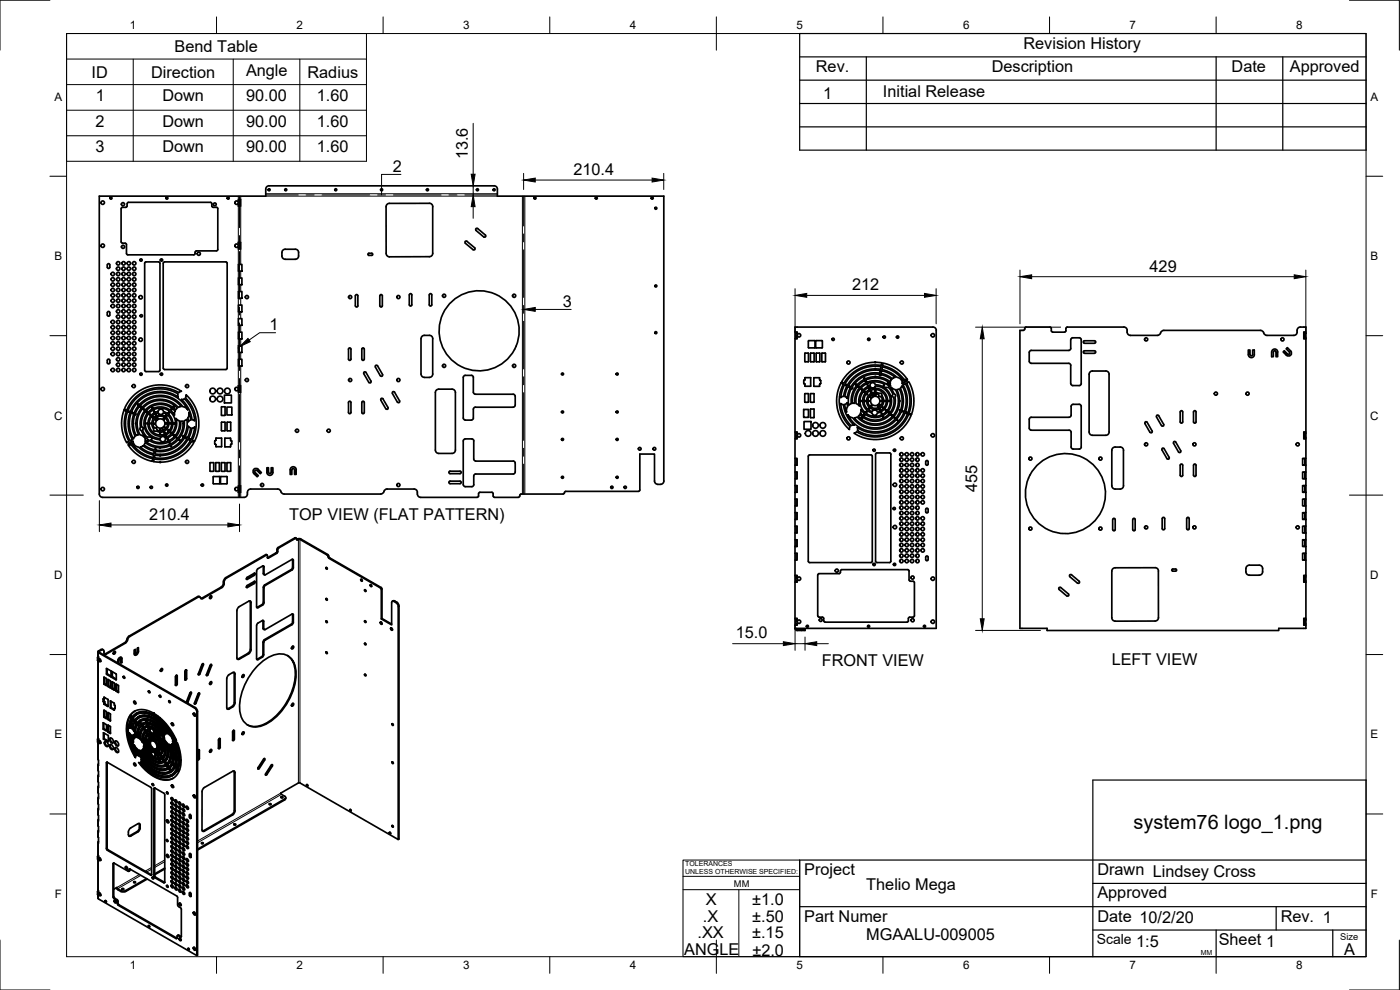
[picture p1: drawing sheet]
<svg xmlns="http://www.w3.org/2000/svg" width="420mm" height="297mm" viewBox="0 0 420 297" stroke-linecap="round" stroke-linejoin="round" font-family="sans-serif">
<defs><g id="words">
<text font-size="6" x="340.2" y="248.9">system76 logo_1.png</text>
<g font-size="4.9">
<text x="52.4" y="15.6">Bend Table</text>
<text x="307.1" y="14.6">Revision History</text>
<text x="27.5" y="23.3">ID</text>
<text x="45.3" y="23.3">Direction</text>
<text x="73.8" y="22.8">Angle</text>
<text x="92.3" y="23.3">Radius</text>
<text x="244.9" y="21.6">Rev.</text>
<text x="297.6" y="21.6">Description</text>
<text x="369.6" y="21.6">Date</text>
<text x="387.1" y="21.6">Approved</text>
<text x="247" y="29.6">1</text>
<text x="265" y="29">Initial Release</text>
<text x="28.8" y="30.4">1</text>
<text x="48.7" y="30.4">Down</text>
<text x="73.9" y="30.4">90.00</text>
<text x="95.1" y="30.4">1.60</text>
<text x="28.7" y="38.1">2</text>
<text x="48.7" y="38.1">Down</text>
<text x="73.9" y="38.1">90.00</text>
<text x="95.1" y="38.1">1.60</text>
<text x="28.6" y="45.7">3</text>
<text x="48.7" y="45.7">Down</text>
<text x="73.9" y="45.7">90.00</text>
<text x="95.1" y="45.7">1.60</text>
<text x="140.4" y="47.8" transform="rotate(-90 140.4 47.8)">13.6</text>
<text x="117.9" y="51.6">2</text>
<text x="172.1" y="52.5">210.4</text>
<text x="345" y="81.5">429</text>
<text x="255.8" y="87.1">212</text>
<text x="168.9" y="92.1">3</text>
<text x="80.9" y="99.1">1</text>
<text x="293.2" y="147.7" transform="rotate(-90 293.2 147.7)">455</text>
<text x="44.8" y="155.9">210.4</text>
<text x="86.8" y="156">TOP VIEW (FLAT PATTERN)</text>
<text x="220.8" y="191.6">15.0</text>
<text x="246.6" y="199.7">FRONT VIEW</text>
<text x="333.6" y="199.7">LEFT VIEW</text>
<text x="241.3" y="262.6">Project</text>
<text x="329.3" y="262.6">Drawn Lindsey Cross</text>
<text x="260" y="267">Thelio Mega</text>
<text x="329.3" y="269.5">Approved</text>
<text x="211.9" y="271.6">X</text>
<text x="225.8" y="271.6">±1.0</text>
<text x="209.3" y="281.5">.XX</text>
<text x="211" y="276.5">.X</text>
<text x="225.7" y="281.6">±.15</text>
<text x="225.8" y="276.6">±.50</text>
<text x="241.3" y="276.5">Part Numer</text>
<text x="329.3" y="276.5">Date 10/2/20</text>
<text x="384.3" y="276.5">Rev. 1</text>
<text x="205.3" y="286.6">ANGLE</text>
<text x="225.8" y="286.7">±2.0</text>
<text x="260" y="282.1">MGAALU-009005</text>
<text x="341" y="284">1:5</text>
<text x="365.8" y="283.6">Sheet 1</text>
<text x="403.4" y="286.5">A</text>
</g>
<text font-size="4.2" x="329.1" y="283.1">Scale</text>
<g font-size="3.5">
<text x="39" y="8.8">1</text>
<text x="89" y="8.8">2</text>
<text x="139" y="8.8">3</text>
<text x="189" y="8.8">4</text>
<text x="239" y="8.8">5</text>
<text x="289" y="8.8">6</text>
<text x="339" y="8.8">7</text>
<text x="389" y="8.8">8</text>
<text x="16.3" y="30.2">A</text>
<text x="411.3" y="30.2">A</text>
<text x="16.3" y="78">B</text>
<text x="411.3" y="78">B</text>
<text x="16.2" y="125.9">C</text>
<text x="411.2" y="125.9">C</text>
<text x="16.2" y="173.7">D</text>
<text x="411.2" y="173.7">D</text>
<text x="16.3" y="221.6">E</text>
<text x="411.3" y="221.6">E</text>
<text x="16.4" y="269.4">F</text>
<text x="411.4" y="269.4">F</text>
<text x="39" y="290.8">1</text>
<text x="89" y="290.8">2</text>
<text x="139" y="290.8">3</text>
<text x="189" y="290.8">4</text>
<text x="239" y="290.8">5</text>
<text x="289" y="290.8">6</text>
<text x="339" y="290.8">7</text>
<text x="389" y="290.8">8</text>
</g>
<g font-size="2.8">
<text x="220.3" y="266.1">MM</text>
<text x="402.3" y="282.1">Size</text>
</g>
<g font-size="2.1">
<text x="205.6" y="259.8">TOLERANCES</text>
<text x="205.6" y="262.3">UNLESS OTHERWISE SPECIFIED:</text>
<text x="360.4" y="286.5">MM</text>
</g>
</g></defs>
<!-- layer: Visible -->
<g fill="none" stroke="#000" stroke-width=".51">
<path d="M71.5 59.8h.7v2h-.7v-.4h.4v-1.2h-.4zM149.3 56.8v2.1h49.9v85.4M149.3 56.7a1.01 1.01 0 0 0-1-1l-67.5 .1a.97 .97 0 0 0-1 .9v2.2h-50v89.3a1.01 1.01 0 0 0 1 1M32.3 79.3l.3-.2 .3 .2-.1 1.2-.5-.1zM36.3 62.6v10M36.4 72.6l.4 .3M36.7 73h.8M37.6 73l.4 .4v2.7l.4 .4h19.8l.3-.2v-.6M38.1 61.1l-.2 1-1.3 .1-.2 .4M38.2 61.1l.4-.4h24.6l.4 .4M47.6 78.6h-3.8l-.4 .4v32.1M47.6 78.6l.4 .4v32.1"/>
<path d="M49.2 78.6h18.6l.3 .2 .1 31.7-.2 .3-18.6 .1-.3-.2-.1-31.7zM63.6 61.1l.2 1 1.4 .1 .2 .4-.1 12.5-.3 .2h-6.1l-.3 .4M71.5 79.3h1.1v2.1h-1.1zM71.5 72.7h.7v2h-.7v-.4h.4v-1.2h-.4zM84.6 76.8a1.01 1.01 0 0 0 1 1h3a1.01 1.01 0 0 0 1-1M84.6 76.8v-1a1.01 1.01 0 0 1 1-1h3a.97 .97 0 0 1 1 1v1M111.5 76h-.9l-.2 .3 .2 .3h.9M111.5 76l.4 .3-.4 .3M115.9 62a.97 .97 0 0 1 1-1h12a.97 .97 0 0 1 1 1v14a1.01 1.01 0 0 1-1 1l-12 .1a1.01 1.01 0 0 1-1-1.1v-14M142 74.9h.5l-.1-.6-2.3-1.9h-.5l.1 .6 2.3 1.9M142.9 69.1l-.1-.5h.6l2.3 1.9v.5l-.5 .1-2.3-1.9M32.3 93.6l.3-.2 .3 .2-.1 1.2-.5-.1z"/>
<path d="M71.5 95.6h1.1v2h-1.1zM71.5 99.7h1.1v2h-1.1zM71.5 83.4h1.1v2h-1.1zM71.5 87.5h1.1v2h-1.1zM71.5 91.5h1.1v2.1h-1.1zM106.6 88.8v3M106.7 88.7l.3-.3 .4 .4v3l-.4 .3-.3-.3M114.1 88.6l.5-.2 .1 .4v3l-.3 .3-.4-.3zM122.9 88.3l.5-.1 .2 .3v3l-.4 .3-.3-.3zM128.9 88.3l.5-.1 .2 .3v3l-.4 .3-.4-.3zM238.6 98.1h41.4a.97 .97 0 0 1 1 1v89.4h-42.4zM238.6 99.6h.6v.4h-.4v1.2h.4v.4h-.6"/>
<path d="M238.9 99.6v.4M315.5 99.3v-1l-.4-.2h-7.2l-.3 .2a1.01 1.01 0 0 1-1.5 .8v89.4h8.1v.7h69.6v-.7h8.1v-.9h-.6v-2h.6v-10.9M338.3 99.1a1.16 1.16 0 0 0 1 1.5h8l.7-.2 .7-1.1 .6-.2h29l.6 .2 .7 1.1 .6 .2h8.1a1.01 1.01 0 0 0 1-1M338.3 99.1a1.01 1.01 0 0 0-1-1h-17l-.3 .2-.2 1.1-.3 .2-3.6 .1-.4-.5M389.3 99.6a1.17 1.17 0 0 1 1-1.5h1.6v1.5h-.6v2h.6M391.6 99.6v.4h.3M391.9 99.6v.4M32.3 107.9l.3-.2 .3 .2-.1 1.2-.5-.1zM39.7 119.1l1.5-1.3 1.9-1.2 2-.7 1.6-.3 1.9-.1 2.1 .3 2.5 .9 1.3 .7-.3 .1a.91 .91 0 0 1-1.3-.1l-1.7-.7-2.2-.4-2.3 .1-2.1 .4-1.9 .9-2.1 1.6-1.6 1.9-.9 1.9-.8-.3 .9-1.8zM40.6 119.8l2.8-2 2.8-1 3-.1 3.3 1a1.15 1.15 0 0 1 1 1.4l-1.7-.9-1.9-.6-2-.2-2.4 .4-1.6 .6-1.8 1.1-1.9 2-1.1 2-.7-.3 1-1.8zM43.4 111.1l.4 .4h3.8M48 111.1l-.4 .4"/>
<path d="M54.4 119.9h.4a.64 .64 0 0 1 1.1 .3l1 1.3 1 2.1 .5 2.7-.2-.2a.7 .7 0 0 1-.7-.9l-1.1-2.9zM55.8 118.5l1.5 1.5 1 1.7 .8 1.7 .5 2-.1 3.6-.5 2-.6 1.4-.7-.3 1.1-3.3 .1-2.3-.2-1.4-.8-2.6-1.7-2.5a1.03 1.03 0 0 1-.4-1.4zM67.4 118.6h2v2.3h-2zM71.5 107.8h1.1v2h-1.1zM71.5 103.7h1.1v2.1h-1.1zM71.5 115.7h.7v2h-.7v-.4h.4v-1.2h-.4zM104.6 104.6l.5-.2 .2 .4v3l-.3 .3-.4-.3zM108.6 104.6l.5-.2 .2 .4v3l-.3 .3-.4-.3zM109.3 111.6l.5 .1 1.5 2.6-.1 .6-.5-.2-1.5-2.6zM112.6 110.1l1.5 2.6M112.7 110.1l.1-.5 .5 .2 1.5 2.6M114.8 112.4l-.1 .5-.5-.2"/>
<path d="M117.8 118.1l1.5 2.6M117.8 118v-.3l.5-.2 1.6 2.8-.1 .5-.5-.2M126.3 101.6l.1 10.6a1.01 1.01 0 0 0 1 1M127.4 100.6h1.5a1.01 1.01 0 0 1 1 1M127.4 100.6a1.01 1.01 0 0 0-1 1M129.9 101.6v10.6a1.01 1.01 0 0 1-1 1h-1.5M131 117.1l.7-.3h4a1.01 1.01 0 0 1 1 1v17.2a1.01 1.01 0 0 1-1 1h-4a1.01 1.01 0 0 1-1-.9v-17.3zM141.5 112.6l-2.1 .1-.4 .5v12.2l.4 .6 2.1 .1M141.5 112.6l.4 .2 .2 .4M142 113.2v4.5M142.1 117.7l.1 .4 .5 .2M142.7 118.3h11.3l.4 .2 .2 .4v2.7l-.3 .5-11.6 .1"/>
<path d="M238.9 101.2v.4M241.5 115.2h.1M241.5 114h.1M241.5 114l-.3 .2v.8l.3 .2M241.5 113.9l.1-.6h1.7l-.1 2.6M241.5 115.2l.1 .6M241.5 106.1v2.4M241.6 108.5h.9M241.6 115.8v.1M241.6 115.9h1.6M242.5 105.9l-.9 .1M242.5 105.9v2.6"/>
<path d="M242.6 102.3v2M242.6 102.3l2-.1v2.1M244.2 113.4v2.5M244.3 113.3h1.6M244.3 113.3v.1M244.3 106.1v2.4M244.3 106h-1l-.1 2.5h1.1M244.6 104.2h-2M244.8 104.2l1.9 .2M245 106h1v2.5h-1.1zM245.9 113.3l.1 .1M246 113.4v.5l.3 .3"/>
<path d="M246.3 114.1v.9l-.3 .3v.6h-1.7M246.7 102.2h-1.8l-.1 2.1M246.7 102.2l.1 2.1M246.8 104.2l-.1 .2M247.6 105.9l-1 .2 .1 2.4h.9M247.6 105.9v2.6M252.4 114.9l.7 .4-.7 1.7-.5 1.9 .1 3.2 .9 2.9 1.7 2.4a.74 .74 0 0 1 .3 1.2v.3l-2.2-2.7-1-2.1-.5-1.9v-3.5l.4-1.8zM253.4 115.5l.8 .3-.8 2.1a1 1 0 0 1-1.1 1.3l.4-1.9zM254.2 112.4l2-1.8 2.4-1.2 2.8-.6 3.3 .1-.2 .8-3.5-.1-3.1 1-2.7 1.9-1.9 2.5-.7-.4zM254.5 116l.7 .4-.7 1.6-.2 1.6-.3-.3a.67 .67 0 0 1-.5-.5 .67 .67 0 0 1 .2-.7zM255 113.2l2.2-1.8 2.3-1.1 2.5-.4 2.4 .1-.1 .8h-3.3l-3.1 1.1-2.3 1.9-1.3 1.7-.7-.3zM255.4 116h.1"/>
<path d="M255.8 114.1l1.8-1.5 1.9-1 2.2-.5 2.5 .1-.1 .8h-2.8l-2.7 .9-1.7 1.2-1.5 2-.7-.4zM257.8 115.5l1.8-1.4 .3 .7-1.4 1-1 1.1-.7 1.7-.3 1.8a.39 .39 0 0 1-.2 .6 .39 .39 0 0 1-.5-.4l.5-2.8 1.1-1.9 .4 .2-.2-.4zM258.5 116.3l1.6-1.1 .4 .7-1.5 1.1-.6-.4 .5 .6-.7 1-.4 1.5 .2 2.1-.4-.3a1.43 1.43 0 0 1-.7-2l.5-1.7zM259.1 117.5l.6 .4-.6 1.1-.2 1.2-.6 .2h.6l.4 1.5 .9 1.2-.5 .7-1-1.1-.6-1.7 .2-2zM259.5 117.1l1.1-.8 .4 .6-1.1 .8-.6-.5zM259.5 113.4h.1M259.8 114.1l1.6-.6 1.9-.1 2.2 .6 1.4 .8-.2 .1a1.17 1.17 0 0 1-1.7-.2l-2.6-.5-2.3 .5zM260.1 118l.9-.8 .4 .2a.57 .57 0 0 1 .9-.5h.3v.8l-.9 .2-.2-.1v.2l-1 .9-.4 1.3h-.9l.4-1.5a.42 .42 0 0 1 .2-.4 .42 .42 0 0 1 .5 0zM260.3 115.1l1.7-.5 1.9 .1 1.7 .7-.5 .5 .6 .3a2.04 2.04 0 0 1 2.1 1.7l.2 .4-.1 .7a2.01 2.01 0 0 1 .3 2.3l-.4 1.5-.8 1.1-.5-.4 .7-1.3 .3-1.3v-1l-.4-1.6-1.3-1.7-1.1-.7-1.2-.4a1.02 1.02 0 0 1-1.2-.6h-.8l-.4 .8-.4 .1zM260.9 118.9l.6 .6-.2 .9 .4 .9-.5 .6-.5-.5-.3-.9 .5-.2-.5-.1zM261.2 116l.7 .4 .6-.3a.55 .55 0 0 1 1-.2l1.3 .5 1.2 .8 .8 1.3 .4 1.3-.1 1.6-.6 1.4-.3 .4-.5-.3 .3 .5-1.2 1-.4-.9 1.4-1.3 .6-1.8 .7-.1-.7-.1-.5-1.9-1.3-1.2-1.6-.6-1.9 .3-.3-.6M261.2 116l-.4 .2"/>
<path d="M261.8 118.2l.8-.1 .1 .6 .1-.6 .5 .1 .8 .8a.94 .94 0 0 1 .7 1.2l-.4 .1 .4 .2-.4 1.1-.6-.5 .3-1-.3-.7-.7-.4h-.9zM262 119.1l-.3 .2-.6-.5 .6-.5 .3 .8M262.8 116.9l1.3 .3 1.1 .8 .6 1 .2 1.2h-.8l-.7-2.1-1.7-.4zM263.9 112.5l.1-.2-.8-.1-2.7 .3-2 .9-1.4 1-1.2 1.5-.2 .3 .2 .3h-.4l-.6 1.6-.3 2.7 .1 .8 .3-.2a.68 .68 0 0 0 .4-1.1l.5-2.6 1.2-2-.5-.6 .7 .4 1.4-1.3a.58 .58 0 0 0 .6-.8h.2M264 112.5l.1 .2 .2-.3 .8 .2 1.9 .9a.59 .59 0 0 1 .4 .5 .59 .59 0 0 1-.2 .5l-1.8-1-1.3-.3-2.3-.1-2.2 .6-.1-.3M264.1 112h.1M264.6 111.2l2.7 1.1 1.4 .9-.4 .1a.73 .73 0 0 1-1.2-.2l-2.7-1.1zM265 108.9l2.1 .7 2 1 2.2 2 1.1 1.3h-.3a1.19 1.19 0 0 1-1.4-.9l-2.6-2-3.2-1.3zM266.8 115.8l-.6-.5 .9-.3 .2 .8h-.6M267.2 115.3l-.5 .1 .2 .4M267.2 115.6l-.1 .2M270.6 114.2a.63 .63 0 0 1 .8 .6 .47 .47 0 0 1-.6 0 .47 .47 0 0 1-.1-.5z"/>
<path d="M270.7 115.7l.8 1.8 .4 2.4-.1 1.9-.4 1.7-.8-.4 .5-2.9-.5-2.9a1.07 1.07 0 0 1 .1-1.5zM270.9 113.9l-.4 .1-3.7-2.4-2.2-.7 .2-.8 2.2 .7 1.3 .7 1.6 1.2 1 1.2M271 115.4a.54 .54 0 0 1 .5-.2 .54 .54 0 0 1 .4 .3l.8 1.8 .4 2.2-.1 2-.5 2.4-.8-.3 .6-2.2v-1.9l-.5-2.4zM271.5 114.1l.8 .2-.5 .3zM272.1 115v-.1a.51 .51 0 0 1 .7-.3 .51 .51 0 0 1 .3 .6l.7 1.9 .5 2.5-.1 2.1-.6 2.6-.8-.3 .6-2.7-.1-2.7-.5-2.1zM309.1 105.3l.4-.2h11.5l.4-.6-.1-2.6 .2-.4 .5-.2 2.1 .1 .4 .5v13.4l-.6 .4h-2l-.5-.4v-5.7l-.4-.5-11.7-.1-.4-.6v-2.7zM325.1 102.4l.4-.2h3l.3 .4-.3 .4h-3l-.4-.2zM325.1 105.4l.4-.2h3l.3 .4-.3 .4h-3l-.4-.2zM327.9 111.3h4M327.9 111.3a1.01 1.01 0 0 0-1 1v17.3a1.01 1.01 0 0 0 1 1h4a1.01 1.01 0 0 0 1-1M331.9 111.3a1.01 1.01 0 0 1 1 1M332.8 112.3v17.3"/>
<path d="M374.6 105h.5l.1 1.4 .3 .4 .4-.4v-1.4h.5v1.4a.9 .9 0 0 1-.9 .9 .9 .9 0 0 1-.9-.9zM382.2 105.6l.2-.3 .5 .1v1.6h.5l.1-1.4a.9 .9 0 0 0-.9-.9 .9 .9 0 0 0-.9 .9l-.1 1.4h.5v-1.4M387.3 105.3l-.9-1-.4 .4 1.1 1.1-.1 .4-.4 .1-1.2-1.1-.3 .4 1 1M387.3 105.3a.9 .9 0 0 1 0 1.3 .9 .9 0 0 1-1.2 0M391.6 100v1.2h.3v-1.2M391.6 101.2v.4M391.9 101.6v28h-.6v2h.6v5.9M391.9 101.2v.4M37.2 123l.8 .3-.6 2.6-.1 2.2 .3 1.6 1 2.7a.51 .51 0 0 1-.6 .3 .51 .51 0 0 1-.3-.5l-.9-2.3-.3-2.5 .2-2.6zM38.3 123.5l.7 .3-.4 1.6-.1 2.2 .3 1.9 .6 1.8a.47 .47 0 0 1 .3 .5 .47 .47 0 0 1-.5 .4l-.8-1.2-.7-2.6 .1-2.8zM38.4 133.5h.2a1.21 1.21 0 0 1 1.5 .8l2.7 2.2 3.1 1.1-.2 .8-2.3-.7-1.7-1-1.8-1.4zM38.5 133.1l.4-.3 .4 .5h-.7z"/>
<path d="M39.3 132.6l.4 .7 .5-.1-.2-.2a.43 .43 0 0 0-.2-.6 .43 .43 0 0 0-.5 .2M39.4 123.9l.7 .3-.4 1.6-.1 1.6 .6 2.7a1.05 1.05 0 0 1-.1 1.5l-.9-1.7-.4-2 .1-1.8zM39.9 133.4h.4l3.6 2.4 2.2 .7-.1 .8-1.7-.5-1.8-.9-2.7-2.5M40.1 124.2h.1M41.5 120.6l2-1.6 2-.8 2-.4 2.4 .2 2 .6 1.8 1.1 1.3 1.3 1.3 1.9-.5-.5-.9-.4-2.3-2.1-2-.9-1.3-.3-1.7-.1-1.8 .3-1.7 .7-1.5 1.1a.77 .77 0 0 1-1.1 .5l-.1 .2a.55 .55 0 0 1-.3 .9l-.9 1.7-.7-.3 .8-1.6zM42.1 134.1l.3-.1a.71 .71 0 0 1 1.2 .2l2.8 1.1-.2 .8-2.1-.6zM42.4 121.3l1.4-1.1 1.5-.7 1.5-.4 1.9-.1 1.8 .3 1.6 .8 2.3 1.9-.4 .1a.61 .61 0 0 1-1-.4l-2.2-1.4-2.1-.5-2.7 .3-2 .9-1.8 1.7-1.1 2.2-.3 2.8 .8 2.8-.7 .2-.7-2.1-.2-2 .2-1.2 .3-1 .3-.1-.2-.2 .2-.4 .7-1.3 .4-.5 .6 .3-.4-.5zM43.1 122.3l2.2-1.6 2.4-.5 2.9 .4 1.4 .8 1 .9a.44 .44 0 0 1-.2 .6 .44 .44 0 0 1-.6-.4l-.2-.1 .2-.6-.4 .4-1.9-1-2.1-.2-2.2 .5-2 1.5-.6-.4 .4 .6-1.1 2.3-.2 1.4 .1 1.4-.2 .4 1.6 2.5h-.3l-.9-.6a3.1 3.1 0 0 1-1.2-2.6v-1.7l.2-1.2 .6-1.3zM43.6 123.5l.7 .4-.7 1.2-.4 1.2v1.4l.5 1.4 1.4 1.8 2.1 1a.97 .97 0 0 1 1.2 .5l.9 .1 .4-.8 .4-.2 .4 .8-1.9 .5-1.5-.1-1.9-.7 .5-.5-.6-.3a2.09 2.09 0 0 1-2.2-1.8v-1a2.08 2.08 0 0 1-.4-2.3l.4-1.3zM43.9 123.3l1.7-1.4 2.1-.5 1.9 .1 2 1-.5 .6-1.3-.7-1.1-.3-1.6 .1-1.2 .4-.3-.5 .2 .6-1.4 1zM43.9 132.6l.1-.1a1.17 1.17 0 0 1 1.8 .2l1.6 .4 1.1 .1 2.2-.6 .3 .7-1.7 .6h-1.8l-1.9-.4zM44.6 132l-.6-.5a.37 .37 0 0 0-.4 .2 .37 .37 0 0 0 0 .4l.1 .3 .9-.4"/>
<path d="M44.7 127.2h.9l.6 2.1 1.8 .3v.9l-1.3-.3-1.1-.8-.6-1zM45.5 125l.6 .5-.5 1.5h-.9l.3-1.2zM45.6 122.1h.1M45.7 124.8l.8-.6 .3 .6-.6 .5zM46.1 122.9l1.2-.4h1.3l1.1 .3 1.1 .6-.5 .7-1.2-.6-.4-.6-.5-.1-.5 .2-.2 .5-1 .3zM46.2 137.7l3.5 .1 2.8-.9 3-1.9 2-2.6 .7 .3-1.3 2-1.3 1.3-3.1 1.8-2.1 .7-2.7 .2-1.6-.2zM46.4 125.7l.6 .5-.3 .6 .2 1.1 .8 .5h.9l.3 .7-.7 .2-.2-.6v.6l-.5-.1-.8-.8a1.02 1.02 0 0 1-.8-1.2l.4-.1-.4-.3zM46.5 136.6l2.4 .1 2.7-.7 2.7-1.5 2.1-2.7 .7 .4-.9 1.5-1.3 1.3-1.3 1-1.7 .8-2.6 .6-1.8 .1-1.2-.2zM46.5 125.5l.5-.3 .3 .7-.2 .1zM46.7 124.1l.2-.1a.6 .6 0 0 1 .9 .2l.5 .2 .6-.3a.79 .79 0 0 1 1.2 .3l-.5 .6-1.4-.5-1.2 .3zM46.7 135.4h.1M47.2 125.1l1.2-.2 1 .4-.5 .6-.6-.2-.8 .1z"/>
<path d="M48.8 128.3l.3-.2 .6 .5-.6 .4-.4-.7M49.4 129.9v.4l-1.2 .2v-.9l.9-.1 .2 .1v-.2l1.1-1.2 .3-1h.8l-.4 1.5a.4 .4 0 0 1-.1 .4 .4 .4 0 0 1-.5 0l-.1 .1a.61 .61 0 0 1-.6 .8l-.2 .1-.2-.2M49.5 129.9h-.1M49.6 125.4l.5 .8 .2 .7-.4 .1 .4 .2-.5 1.2-.6-.5 .3-1-.4-.8zM49.8 130.5l1.1-.8 .5 .4-1.3 1zM49.9 131.2l-.4 .1-.8-.3-.5 .3a.56 .56 0 0 1-.9 .2l-1.2-.4-1.3-1-.8-1.1-.4-1.5v-1.3l.5-1.3 .5-.7 .5 .2-.4-.4 1.2-1 .4 .9-1.3 1.2-.6 1.9-.7 .1 .7 .1 .5 1.8 1.1 1.2 1.9 .7 1.7-.3 .3 .6M50.3 124.6l.8 .9 .4 1.5h-.8l-.2-1-.7-.9zM51.1 123.6l1 1.3 .6 1.7-.2 1.6-.9 1.7-.5-.4 .5-.9 .3-1.4 .6-.2h-.6l-.3-1.3-1.1-1.4zM51.3 133.9h.1M51.8 122.6l.1 .1a1.35 1.35 0 0 1 .5 1.6v.3l-1.1-1.3zM52.8 125.5l.3 .4a1.48 1.48 0 0 1 .7 2.1l-.4 1.3-.6 1.2-.9 .9-1.2 .8-.4-.8 1.4-1 .5 .4 .2-.1-.5-.5 .6-.9 .5-1.5zM54.2 126.4a.54 .54 0 0 1 .7 0 .54 .54 0 0 1 .1 .7l-.2 1.5-.4 1.3-1 1.6-.3-.3-.1 .2a.48 .48 0 0 1 .1 .5 .48 .48 0 0 1-.5 .3l-1.4 1-.4-.6 1.7-1.2 1.1-1.5 .6-2z"/>
<path d="M55.1 130.8h.1l.4-.7 .5-2.2v-2.1l-.3 .2a.66 .66 0 0 0-.6 .4 .66 .66 0 0 0 .1 .7l-.4 2.3-1.2 2.3 .4 .5-.6-.3-1.4 1.2a.56 .56 0 0 0-.6 .8h-.2M55.1 130.7h-.2a1.92 1.92 0 0 1-.7 1.7l-1.2 1.1-1.6 1-1.7 .5-2.1 .1a.67 .67 0 0 1-.9-.4l-.3 .3-.3-.1-2.3-1a.59 .59 0 0 1-.5-.5 .59 .59 0 0 1 .3-.6l1.6 1 1.3 .4 2.5 .1 2.2-.6 .1 .2M55.4 131.3h.1M55.4 131.3l.7 .4-.7 1.1-1.9 1.7-1.4 .9-1.9 .7-1.8 .2-1.9-.1 .2-.8M55.4 131.3l-1.4 1.9-2.5 1.6-2.3 .7-2.5-.1M56.4 125.4l.1 1.1 .2-.2a.8 .8 0 0 0 .4-1.3l-.4-1.3v.9l-.3 .8M56.5 127.8l.2 .3a.62 .62 0 0 1 .5 .4 .62 .62 0 0 1-.1 .7l-.8 2.2-.7-.4 .6-1.5zM57.6 128.4l.8-.3-.4 2.2-.7 1.6-.7-.4zM64 138.8l-1 .1v2.4l1 .1M64 138.8v2.6M64.4 132.3l.1 .9M64.5 133.2l.3 .2 .1 .6h1.5"/>
<path d="M64.6 132.2l-.1 .1M64.7 132.1h.1M64.7 133.4h.1M64.8 138.8l1 .1-.1 2.5-1-.1zM64.8 134h.1M64.9 131.5h1.6v2.5M64.9 131.5l-.2 .6M66.4 138.9v2.4M66.4 138.9h1.1v2.5l-1.1-.1M66.4 129.2l.2-2.5 .9 .1v2.4M66.5 129.2h1M66.5 134h.1"/>
<path d="M66.5 122.1h.9M67.4 122l.1 2.5-1 .2 .1-2.7M68.1 122.1h1.5v2.4h-1.5zM68.1 129.2l.2-2.5 1 .1-.1 2.4M68.2 129.2h1.1M69.1 131.5h-1.6v2.5l1.6 .1M69.1 138.8l-1 .1v2.4l1 .1M69.1 131.5l.1 .6M69.1 138.8v2.6M69.2 133.5l-.1 .6M69.2 132.1h.1M69.3 132.2h.1"/>
<path d="M69.3 133.4h.1M69.3 133.4l-.1 .1M69.3 132.1l.3 .3v.8l-.3 .2M104.6 123.8l.4 .3 .3-.3M104.6 120.8l.4-.4 .3 .4M104.6 120.8v3M105.3 120.8v3M108.6 120.8l.4-.4 .3 .4M108.6 120.8v3M108.6 123.8l.4 .3 .3-.3M109.3 120.8v3M114.3 120.1l1.5 2.5"/>
<path d="M114.3 120v-.3l.5-.2 1.7 2.8-.2 .5-.5-.2M142 122.8v2.6M142.1 125.4l-.2 .5-.4 .1M142.7 122.2l-.5 .1-.1 .5M238.6 137.5h.6v2.1h-.6M238.6 129.6h.6v.4h-.4v1.2h.4v.4h-.6M238.9 129.6v.4M238.9 131.2v.4M238.9 137.5v2.1M241.2 122.9h1.4v2.3h-1.4zM241.3 126.5h2.1v2.3h-2.1zM241.6 120.7h.9"/>
<path d="M242.5 120.7l.1-2.5-1-.1v2.6M242.6 136.9v31.5M243 136.5h18.4l.4 .4M243 136.5l-.4 .4M243.3 122.7h1v2.6l-1.1-.1zM243.3 120.7h.9M244.2 120.7l.1-2.6h-1v2.6M252.3 121l.3 .2a.73 .73 0 0 1 .7 1.1l1.1 2.9 1.9 2.3h-.4a.68 .68 0 0 1-1.1-.4l-1.7-2.7zM254.4 122l-.2-1.2-.1 .2a.83 .83 0 0 0-.4 1.4l.4 1.3-.1-.8 .4-.9M254.4 124.4l.6 .6 .9 .4 1.1 1.2 1.4 1 1.8 .8 1.7 .3h1.9l2-.5 1.8-1 1.4-1.3 .2 .2 .2-.2a.56 .56 0 0 1 .2-.8l.9-1.7 .8 .3-1.1 2.1-2.3 2.1-2.7 1.3-3 .3-2.4-.4-2.2-1.1-1.8-1.5zM256.3 130l.3-.1a.86 .86 0 0 1 1.3 .1l1.8 .7 2.1 .4 2.2-.1 2.1-.4 1.9-.9 1.9-1.3 1.7-2 1.1-2.1 .8 .3-1.2 2.2-1.7 2-2.3 1.6-2 .9-2.6 .6-2.7-.1-2.3-.6zM256.4 125.4l.3-.1a.68 .68 0 0 1 1.2 .4l2.1 1.4 2.4 .5 2.4-.3 2.3-1.2 1.7-1.9 .9-1.8 .3-2.7-.6-2.3a.41 .41 0 0 1-.1-.5 .41 .41 0 0 1 .5-.2l.6 1.2 .3 1.6-.3 3-.1 .5h-.3l.2 .3-1.1 2-.2 .2-.5-.4 .3 .6-1.8 1.5-2.3 1-1.6 .2-1.5-.1-2.8-.9z"/>
<path d="M257.3 128.3l1.8 .9 2.2 .6 2.1 .1 1.9-.3 1.7-.7 1.6-1 1.8-1.8 1.3-2.3 .7 .3-1 1.9-1.2 1.5-1.8 1.5-1.7 .9-2.2 .6-2.1 .2-2-.3-2.1-.7a.82 .82 0 0 1-.9-.9zM258.1 124.4l.6 .6-.2 .5 .5-.3 1.8 .9 1.4 .3 2.5-.4 1.5-.8 1-.8 .6 .4-.5-.6 1.2-2.3 .2-1.6-.1-1.2 .2-.4-1.7-2.5h.4l.8 .6a1 1 0 0 1 .9 1.1l.4 1.9-.4 2.8-1.3 2.2-1.9 1.6-2.4 .8-2.7-.2-1.2-.5-1.6-1-.5-.6zM258.4 122.8l1 1.3-.5 .5a1.27 1.27 0 0 1-.5-1.5zM259.3 120.4h.8l.2 1 .6 .8-.4 .6-.9-1.1zM259.7 124.3l2 .9h1.7l1.4-.4 .4 .5-.2-.6 1.3-1.1 .6 .5-1.6 1.3-2.5 .6-1.7-.2-1-.4-.9-.5zM260.5 123.3l1.2 .6 .6 .7 .6-.1 .4-.6 1-.3 .4 .8-1.5 .5-1.7-.1-1.6-.8zM261.2 122.4l1.3 .5 1.3-.3 .3 .7-.2 .1a.69 .69 0 0 1-1-.3l-.6-.1-.4 .3a.37 .37 0 0 1-.3 .2 .37 .37 0 0 1-.4-.2l-.5-.3zM261.8 136.9v31.5M261.9 121.5l.6 .2 .7-.1 .4 .7-.7 .2-1.2-.2-.3-.2zM263.4 121.5l.3-.2 .5 .5-.4 .4zM263.9 122.5l.6-.4 .6 .5-.8 .6zM265.2 125.2l-.1 .1"/>
<path d="M265.2 120.4h.8l-.2 1.1-.6 .9-.5-.5zM266.7 123.6l.3-.2 .3 .2M270.6 123.1h.1M277.8 138.5l.1 .9 .3 .2 .3-.2 .1-.9M277.8 138.5l.4-.3 .4 .3M308.9 128.5l.2 .4 .4 .2h11.6l.4 .6v4.4l.1 .5 .5 .1M321.5 124.6l-.2 .4-.5 .2h-11.5l-.4 .6v2.7M322.1 121.3h1.8l.6 .4v12.4l-.4 .6h-2M322.1 121.3l-.5 .2-.1 .4v2.7M334 134.4a3.3 3.3 0 0 1 2.6-.2l.5 .5 .1 .4v10.6a1.01 1.01 0 0 1-1 1h-1.5a1.01 1.01 0 0 1-1-1v-10.6zM345.8 129.3l-1.5-2.6-.5-.1-.2 .5 1.5 2.6M345.8 129.3l-.2 .5-.5-.1"/>
<path d="M347.2 124.6l.5 .1 1.5 2.6-.1 .5-.5-.1-1.5-2.6zM349.4 134.6l-.5-.1-.2 .5 1.5 2.6 .5 .1 .2-.5-1.5-2.6M354.3 123.4l.5-.1 .1 .3v3l-.3 .4-.4-.4zM354.3 139.4l.5-.1 .1 .3v3l-.3 .4-.4-.4zM354.3 135.2l-.1 .5-.5-.1M354.4 135.2l-1.6-2.6-.5-.1-.1 .5 1.5 2.6M358.3 139.4l.5-.1 .1 .3v3l-.3 .4-.4-.4zM358.3 123.4l.5-.1 .1 .3v3l-.3 .4-.4-.4zM391.6 131.2h.3v.4M391.6 131.2v-1.2h.3v1.2M391.6 129.6v.4M391.6 131.2v.4"/>
<path d="M391.6 137.5v2.1M391.9 139.6v-2.1h-1v2.1h1v2h-1v2h1M391.9 129.6v.4M65.8 143h-1.8v2l1.8 .2M65.8 143v2.1M68.2 143.1v1.9M68.2 143.1h-2v2l2-.1M71.5 145.7h.7v2.1h-.7v-.5h.4v-1.2h-.4zM75.2 146.7h8.1M75.3 146.7a1.12 1.12 0 0 0-1 1.5 1.01 1.01 0 0 1-1.1 1h-42.4M77.4 140.8l1 1-.3 .3-1.2-1-.4 .1-.1 .3 1.1 1.2-.3 .4-1-1a.91 .91 0 0 1 0-1.3 .91 .91 0 0 1 1.3 0M80.1 140.3h.5v1.4l.4 .4 .4-.4v-1.4h.5v1.4a.9 .9 0 0 1-.9 .9 .9 .9 0 0 1-.9-.9z"/>
<path d="M83.3 146.7l.6 .2 .4 .6M84.3 147.5l.3 .5 .6 .2M85.2 148.2h29.1M87.6 140.9l.2-.3 .5 .1 .1 1.7h.5v-1.4a.89 .89 0 0 0-.9-1 .89 .89 0 0 0-.9 .9v1.5h.5v-1.4M116.2 146.7h8M116.2 146.7l-.6 .2-.7 1.1-.6 .2M124.3 146.7a1.01 1.01 0 0 1 1 1M125.2 147.7v.5M125.3 148.2a1.01 1.01 0 0 0 1 1h16.9l.4-.2 .1-1.1 .3-.2 3.8 .1 .3 1.2 .3 .2h7.2l.8-1h12.6M134.8 144.5l.3-.1h3l.3 .3-.3 .4h-3l-.3-.2zM134.8 141.5l3.3-.1 .3 .3-.3 .4h-3l-.3-.2zM142.8 142.2h11.5l.3-.6v-2.9l-.6-.3-11.5-.1-.3-.6v-5.6l-.6-.4h-2.2l-.4 .6v13.1l.2 .4 .4 .2 2.4-.2 .2-.4v-2.6"/>
<path d="M142.8 142.2l-.4 .2-.2 .4M196.4 144.3v-8.1h-4.4v10.8l-.2 .4h-22l-.8 .8M199.2 144.3a1.01 1.01 0 0 1-1 1h-.8a1.04 1.04 0 0 1-1-1M238.6 153.8h.6v2h-.6M238.6 157.9h.6v2h-.6M238.6 149.8h.6v2h-.6M238.6 141.6h.6v2h-.6M238.6 145.7h.6v2h-.6M238.9 141.6v2M238.9 145.7v2M238.9 149.8v2M238.9 153.8v2"/>
<path d="M238.9 157.9v2M277.8 153.6l.1-.9 .3-.2 .3 .2 .1 .9M277.8 153.5l.4 .4 .4-.4M334 155.7l.5-.1 .2 .3v3l-.4 .4-.4-.4zM340 155.7l.5-.1 .2 .3v3l-.4 .4-.4-.4zM348.9 155.4l.5-.1 .1 .3v3l-.3 .4-.4-.4zM356.2 155.4l.5-.1 .2 .3v3l-.4 .4-.4-.4zM391.6 141.6v2M391.6 145.7v2M391.6 149.8v2M391.6 153.8v2M391.6 157.9v2"/>
<path d="M391.9 159.9v2.1h-1v2h1M391.9 155.8v2.1h-1v2h1M391.9 147.7v2.1h-1v2h1v2h-1v2h1M391.9 143.6v2.1h-1v2h1M391.9 141.6v2M391.9 145.7v2M391.9 149.8v2M391.9 153.8v2M391.9 157.9v2M59.8 179l.2 .1M59.8 179h-.5l-20.5 11.8M60.2 179.4l-.2-.3h-.5l-20.5 11.9"/>
<path d="M63.1 179l.3-.2 .2 .2-.5 .6-.2-.2zM63.3 178.8v.4l-.4 .3M67 174.5v.4M67.1 174.9l-.2 .7-.6 .6-6 3.4M67.3 175.1l-.2 .7-.5 .5-5.7 3.3-.3 .1-.4-.3M74 173.7h.1M74 176.2h.1M76.1 174.9l-2.1 1.3M76.3 172.6l.3-.3-.1-.3-2.3 1.2-.2 .6 2.3-1.2M76.3 175.1l.3-.3-.1-.4-2.3 1.3-.2 .6 2.3-1.2M76.4 172l-.3 .5-2.1 1.2M76.4 174.4l-.3 .5"/>
<path d="M79 169.8v2.3l.4 .4M79.9 166.4l-12.1 6.9-.5 .5-.2 .7M79.9 166.4l.3 .1M80.2 167.3l-.1-.8-12.1 6.9-.7 .9v.8M80.3 167.3l.2 .1M80.3 167.3h.1M83.1 166l-2.6 1.5M87.8 167.8v2.4l-.2 .5-8.4 5-.2 .5v4.5l-.4 .7M88 168.1v2.2M88 168.1l-.2-.3-.2 .1-8.2 4.6-.2-.3v-2.3l-.4-.1-1.6 1-.2 .6 .1 10.9h.3l1.4-.8 .4-.4v-4.8l.2-.5 8.2-4.8 .4-.7M88.7 161.5l-5.1 2.9-.5 1.6M88.7 161.5h.3l.2 .5 .8-.2 8.1 4.7 .6 1 15.6 9 .1 9.2 3.1 1.8 .1-6.9 .6-.2 .9 .6 .4 .7v70.2l-29.6-17-5.6 3.1"/>
<path d="M88.9 161.5l-.4-.1-5.1 2.9-.4 1.4-2.7 1.6M89 161.9l.6-.3 .6 .1 8.2 4.7 .5 .9M98 179.6l.2 .3M98 170.3l.2 .3M98.9 167.4l15.6 9 .1 9.2 2.9 1.6M108.5 173.8l.2 .5M109.6 177l.2 .3M111.3 175.4l.3 .5M238.6 162h.6v2h-.6M238.6 166h.6v2h-.6M238.6 172.7h.6v.4h-.4v1.2h.4v.4h-.6M238.9 162v2"/>
<path d="M238.9 166v2M238.9 172.7v.4M238.9 174.3v.4M242.6 168.4l.4 .4M252.2 171.7l.1-.6 .3-.2 20 .1 .2 .3 .1 2.9 1.3 .3 .2 .3v10l-.2 .3-1.4 .1-.2 .4M252.2 171.7l-.4 .4h-6l-.3 .2-.1 12.5 .2 .3 1.2 .1M261.8 168.4l-.4 .4h-18.4M262.8 168.4v-32.1l.4-.4h3.8l.4 .4v32.1M262.8 168.4l.4 .4h3.8l.4-.4M277.8 167.9l.1-.9 .3-.2 .3 .2 .1 .9M277.8 167.9l.4 .3 .4-.3M317.8 176.3h.5l2.3 1.9 .1 .5-.6 .1-2.2-1.9z"/>
<path d="M321.6 172.5h-.6l.1 .5 2.3 1.9h.5v-.5M321.6 172.5l2.2 1.9M346.7 170.3l-12 .1a1.01 1.01 0 0 0-1 1v14M346.7 170.3a1.01 1.01 0 0 1 1 1M347.6 171.4l.1 14M352 170.7h.8M352.8 170.7l.3 .2-.1 .4-1 .1-.3-.4 .3-.3M374.2 169.9l.7-.3h3a1.01 1.01 0 0 1 1 1v1a1.01 1.01 0 0 1-1 1h-3a1.01 1.01 0 0 1-1-1v-1zM391.6 174.3h.3v.4M391.6 174.3v-1.2h.3v1.2M391.6 162v2M391.6 166v2"/>
<path d="M391.6 172.7v.4M391.6 174.3v.4M391.9 164v2h-1v2h1v-2M391.9 168v4.7h-.6v2h.6M391.9 162v2M391.9 172.7v.4M29.4 198.4v22.9l.1 .6-.2-.2M29.4 195.6l.1 1.8-.2-.2M29.5 197.1l-.2 .1v1l.3 .5-.2-.4M29.6 197.7l.5 .1 .2 .7-.5-.2zM29.8 195.7l28.8 16.6 .5 .5 .2 .7M29.8 197.6l.1 .5 .4 .3"/>
<path d="M30.3 194.9l-.9 .6 .2 .3 28.8 16.6 .6 .9 .1 73.4M30.3 194.9l.7 .1M30.5 195l-.7 .4v.3M30.5 195l.7 .2v.7M34.1 195.6l.4-.2 .2 .3-.5 .6-.2-.3zM34.4 195.4l-.1 .5-.3 .3M35.3 198.9a1.05 1.05 0 0 1 .1-1.2 1.05 1.05 0 0 1 1.2-.3v1.4l-.3 .2v-1.2l-.3-.1-.3 .5v.9M35.5 198v1M36.2 197.7l-.4-.2-.3 .5M36.3 197.2l.1 .3M36.4 197.5v1.2M36.4 198.7h-.1"/>
<path d="M36.4 198.7l.2 .1M38.3 192l-.7 1-5.7 3.3h-.5l-.2-.5M38.8 190.8l-1.4 2.1-6.1 3.3M39 190.9l-.7 1.1M40.4 195v.9l.3 .3M41.2 195.7v-1.2l.4-.2a2.01 2.01 0 0 1-.7 2.2l-.4 .1-.2-.4M41.2 195.6l-.1 .4-.4 .1-.1-1.3-.3 .2v1.2M41.3 194.4l-.1 1.5-.8 .6M60.6 199.4l-1.1 2.8M60.6 199.4l.5-.2-1.1 3-.4 .3-.1-.3M60.9 199.1l-1.1 3M63.3 199.3l-1.1 3"/>
<path d="M71.1 197.4l.2 .4h.5l2.8-1.7 .7-.8v-14.5l-.2-.5-.5 .1-2.8 1.6-.6 .9-.1 14.5M75 180.3l.1 14.8-.7 .9-3.2 1.7M77 187.7l.4-.7 1.5-.9 .2 .4 .1 2.1v.2l.4 .1M77.2 182.2l-.1 .1M77.7 199.4a8.3 8.3 0 0 1 8.1-2.9 6 6 0 0 1 3 6.6 18.6 18.6 0 0 1-9.3 14.3 4.8 4.8 0 0 1-7.4-3.5 17.8 17.8 0 0 1 5.6-14.5zM78.5 197l-1.4 .8M78.6 181.4l-1.4 .8M78.9 186.1v2.4M78.9 188.5l.4 .4M86.3 196.7l.3 .2a6.3 6.3 0 0 1 2 5.8 18.2 18.2 0 0 1-10.1 14.9 5.4 5.4 0 0 1-4.2-.1M87.4 187.3l-8.3 4.8-.2 .6v3.6l-.4 .7M87.6 194l.4-.2 .2 .3-.6 .6-.1-.2z"/>
<path d="M87.8 184.2v.2M87.8 184.4v2.2l-.4 .7M87.9 193.9l-.1 .4-.3 .3M88 184.5v2.2M88 186.7l-.4 .7-8.2 4.8-.3 .6v3.9l-.4 .5-1.5 .8-.2-.3v-10M88 184.5v-.2l-.4-.1-8 4.7M98 195.6l.2 .4M98 186.3l.2 .4M109.6 186.3l.2 .3M109.6 193l.2 .3M114.1 186.6l.4 .2 .1 .5-.4-.1zM114.3 186.6l.4 .6"/>
<path d="M114.6 185.6l-.2 .1M117.3 188.4l.4 .1 .1 .6-.4-.2zM117.5 188.4l.3 .6M117.8 180.4a1.47 1.47 0 0 1 2 1.5l-.1 69.9-.2 .1M238.6 188.5l.2 .5 .4 .2M238.6 185.6h.6v.4h-.4v1.2h.4v.4h-.6M238.9 188.5l.3 .4M238.9 185.6v.4M238.9 187.2v.4M239.2 188.9h2.4v.3h-2.4M246.8 185.2l.4 .2 .1 1.1 .3 .2h24.6l.4-.4M272.6 185.6v.7"/>
<path d="M333.7 185.4a1.01 1.01 0 0 0 1 1M347.7 185.3a1.01 1.01 0 0 1-1 1l-12.1 .1M391.6 185.6v.4h.3M391.6 186v1.2h.3v-1.2M391.6 187.2v.4M391.9 185.6v.4M391.9 187.2v.4M30.9 218.8l1.1 .6v-2l-1.1-.6v2l.3-.2 .8 .5M30.9 209.7v.7M31 210.4l.3 .1M31 209.7h.1M31.1 209.7v.1"/>
<path d="M31.1 210.6h.1M31.1 210.6v.1M31.1 210.7h.1M31.1 209.7h.1M31.2 213.2v1.9M31.2 217v1.6M31.2 210.7v.6l1.2 .7M31.2 215.1l.1 .1M31.2 209.7h.1M31.2 211.2l.1 .1M31.2 209.2l1.2 .7v2M31.2 203.2l.8 .5v2l-.8-.4"/>
<path d="M31.2 220v1.6M31.2 215.3l.7 .3M31.2 213.1l.7 .4M31.3 203.2v2.1M31.3 213.1h-.1M31.3 209.2v1.2M31.3 209.6l-.3 .1M31.3 209.6h.1M31.3 210.5l.1 .1M31.4 210.6h.1M31.4 213.2v1.8M31.4 215l.5 .4"/>
<path d="M31.4 210.6l.1 .5 .9 .6M31.4 203.3v1.8l.6 .4M31.4 209.6l-.2 .1M31.4 209.3v.2M31.4 209.5h.1M31.9 213.5v2.1M32.2 200.7v1.5l1.1 .7M32.4 213.9v1.9M32.4 217.6v2M32.4 219.6l.1 .1M32.4 215.8l.1 .1M32.4 211.9v.1"/>
<path d="M32.4 203.9l.7 .4M32.4 206l.7 .4M32.5 217.6l.7 .5-.1 2-.7-.4M32.5 203.9v2.1M32.5 213.8l.6 .4v2.1l-.7-.4M32.6 213.9v1.8M32.6 217.7v1.8M32.6 219.5l.5 .4M32.6 215.7l.5 .4M32.6 204v1.8M32.6 205.8l.6 .4M33.1 204.3v2.1"/>
<path d="M33.1 212.4l1.2 .7M33.3 210.4v1.9l1 .6M33.3 201.5v1.5M33.4 201.5l-1.4-.9v1.7l1.4 .7M33.5 201.5v1.6M33.5 201.5l1.4 .7-.1 1.7M33.5 203.1l1.3 .9M33.7 201.6v1.4M33.7 202.9l1.2 .9M33.8 204.7v1.8M33.8 206.4l.6 .4M34.3 204.9l-.7-.3v2"/>
<path d="M34.3 204.9v2.2l-.7-.5M34.3 211.5v-.5l-1.2-.7v2.1M34.3 212.6v.5M34.3 213v.1M34.3 211.5h.1M34.4 211.6h.1M34.4 212.6h-.1M34.4 211.6l.2 .2M34.4 212.5v.1M34.4 212.6h.1M34.6 211.9v.6h-.2l.2-.1M35 205.4l.1 1.9"/>
<path d="M35.1 207.3l.5 .2M35.6 205.8v2l-.8-.5M35.6 205.8l-.8-.5v2M37.2 202.9l.2 .5M38.9 214.9l.5 .6-.9 2.5 .1 2.6 .7 2.9 1.5 3.2-.1 .7-1.9-3.7-.7-3-.1-3.3zM38.9 215l-.4 1.2-.3 1.7 .1 2.5 .8 3.3 1.6 3.2M39 214.7l.5 .6 1.4-1.3 2-.4 2.3 .6 2.2 1.3 .1-.5-2.7-1.6-2.4-.5-1.3 .2-1.3 .7-.8 .9 .2-.1 .4 .5M39.4 218.3h-.4M39.7 218.7l.5 .7 .6-2.2-.5-.6-.5 1.3a.52 .52 0 0 0-.2 .5 .52 .52 0 0 0 .5 .4l.1 .2M39.7 215.9l-.7 2.4-.2 .1 .3-1.6 .5-1 .5 .6-.6 1.3a.42 .42 0 0 1 .1 .5 .42 .42 0 0 1-.5 .2h-.3M40.2 210.4l.4 .2 .2 .6-.5-.2zM40.3 210.4l.1 .4 .4 .3"/>
<path d="M40.4 216l-.5-.5-.2 .1 .9-1 1.4-.6h1.1l1.5 .3 1.2 .5 1.6 1-.1 .6-1.2-.8 .3-.1 .9 .6M40.4 216.8l-.5 1.8M40.5 213.4l-1.3 1.2M40.5 216.5l.5 .5M40.7 214.1l1.5-.5h1.6l1.8 .5 1.9 1.2M41 217h.1M41 217.1l1.1-1 1.7-.3 1.7 .4 1.6 1M41 214.4l-1.1 1.1M41.1 216.8l-.4-.4-.2 .1 .6-.7 1.2-.6 1.3-.1 1.7 .4 1.1 .6 .8 .5-.1 .6M41.2 217.3l.2 .4-.2-.1M41.3 215.2l1.1-.5 1-.1 1.6 .3 1.4 .6-.3 .1-1.7-.7-1.6-.2-1.6 .5-1 1-.5-.6M41.5 217.3l.1 .2-.3 .2"/>
<path d="M41.5 217.3h-.3l.9-.8 1.8-.4 1.8 .6 1.3 .9M41.6 215.4l-.9 1M41.9 216.8l.3 .6-.9 1.4-.3 1.8a.46 .46 0 0 1 0 .5 .46 .46 0 0 1-.5 .2M41.9 216.2l1.2-.5h1.3l1.2 .4 1.6 .9M42.2 216.4l-.8 .8M42.2 216.7l-.3 .1M42.4 217.8l-.7 1.3-.2 2.1M42.5 217.7l.2 .4M42.7 218.1l-.3-.4-.1 .2-.8 1.3-.2 2.1h.5M42.7 218.1l.2-.3-.3-.2 1.4-.4 .2 .7-1.4 .4-.7 .9-.3 1.1v1.3l-.5-.3M42.8 217.5h-.1M43.1 218.7h.4l-.4 .1 .4 .6-.8 1.4 .1 2-.7-1"/>
<path d="M43.2 218.8l.4 .5 1-.3-.3-.8-1.3 .5-.7 .8-.3 1.4a.74 .74 0 0 0 .5 1l.2 .2M43.3 218.4l-.9 1.3-.1 2M43.4 219.9l.2-.2 .4 .6-.4 .6-.1 1-.5-.2 .5 .3 .2 1.4 .7 1.4-.4 .3-.8-1.6-.3-1.2v-1.3zM43.5 218.7l.3 .5M43.7 219.8l-.5 .8-.1 1M43.8 216.5l.1 .1M43.8 216.5v.4l-1.5 .4-.3-.4M43.8 216.8l-1.3 .4-.3-.5-.3 .1M43.9 216.6l.2-.2 .1 .3M43.9 216.6l.1 .3M43.9 216.5v.1M43.9 219.5l-.1 .1 .9-.2 .2 .6-.8 .2-.3-.6"/>
<path d="M44 216.9l1-.1 1.4 .6-.3 .2zM44 219.5l.4 .6M44.1 216.4l-.3 .1M44.2 217.8l-1.2 .4M44.3 217.9l1.2 .3 1.1 .6 1.8 1.8M44.4 217.2l.1 .6M44.5 218.9l-.9 .4M44.7 218.3l.2 .6-.2 .1-.3-.8 1.5 .5 1.2 .8 1.1 1.1-.4 .3 .5 .5a3.7 3.7 0 0 1 1.5 2.4l-.1 .5 .4 1.2-.1 1.5-.8 1.2-.4-.6M44.7 219l.3 .1 .1-.4 .3-.1 .5 .4 .2 .5 .3-.1M44.7 207.3l.3 .4M44.9 219.9l-.7 .3M44.9 218.9h.1"/>
<path d="M45.1 219.4h-.3l.2 .6 .3-.1-.2-.4 .5 .5 .4 .1 .1-.3 1.4 1.2 .8 1.1 .8 1.7 .2 1.2-.2 1.5-.5 .8-.3-.4 .2 .5-.9 .3M45.3 219.9h.1M45.5 218.5l-.3 .1M46.1 218.8l.3 .6M46.1 219.5l1.9 1.7 1.3 2.4 .3 2.4-.3 .9-.5 .7 .2-.1 .4 .6M46.2 219.9l-.2 .1M46.2 219.9h.1M46.4 219.4l1.5 1.3 .2-.1M47 217.6l1.4 1.1 1.1 1.4-.2 .6-1.3-1.7-1.9-1.4 .3-.2 1.1 .8 1.9 2.2M47.1 217.2h.1M47.3 217.4l.3-.1 .6 .5 1.8 2.2-.2 .1zM47.3 217.4l.2-.5 1.2 1.1 1.7 2.2-.6-.1"/>
<path d="M47.4 217.8l-.2 .1M47.5 216.6l2.3 2.4a2 2 0 0 0 1.4 1.4l.3 .3M47.6 217v.3M47.7 215.7l2.4 2.6 2.2 3.5h.5M47.8 216.2v.3M47.9 215.6l2.8 3 1.8 3.1M48 215.3l-.3 .4 .1-.5 2.1 2 1.9 2.6 1.2 2.4-.7-.4M48 208.6l.3 .5M48.3 200.8l.3-.2 .2 .2-.5 .7-.2-.3zM48.6 200.6l-.1 .4-.4 .3M50.2 219.9l-.2 .1M50.8 210.2l.3 .5"/>
<path d="M51.5 217l.4 .1 .2 .6-.5-.1zM51.7 216.9v.4l.4 .3M52.8 202.7l.3-.1 .1 .2v2.4l-.4 .5zM53 202.6v2.5l-.3 .5M55.5 201.5v2.4M55.8 201h.1M55.8 201v2.5l-.3 .5 .4-.1 .1-.3M56 201.2v2.4M56 201.1l-.2-.1-.3 .4M57.2 207.7l-1.2 3.1M57.4 208l-1.1 2.9M57.4 208l-.1-.3-.3 .3-1.1 2.7"/>
<path d="M58 214l.5 .2 .2 .6-.5-.1zM58.2 213.9l.1 .5 .4 .4M58.4 210.9l.1 .4 .3-.3 1.1-2.7-.1-.4-.4 .3-1 2.8M58.6 210.9l-.3 .3M59.3 213.5v73.1l-.2 .1-29.6-17-.1-1M59.7 207.9l-1.1 3M59.8 202.1l-.3 .3M62 202.4l.1 .4 .3-.4 1.1-2.7-.1-.4-.4 .4-1 2.7M62.2 202.3l-.2 .3M63.1 204.7l.3-.2 .2 .3-.5 .6-.2-.3zM63.3 204.5v.4l-.4 .3M68.5 212.6l-.3 .1"/>
<path d="M69.8 201.8a2.24 2.24 0 0 0-1.8 1.8l.1 9 .4 .2 1.3-.7M69.8 201.8h.5l.2 .4v8.7l-.2 .7-.5 .5M70.1 219.2v2.4M70.1 219.1v.1M70.2 201.7l.1 .4M70.3 202.1v9a2.45 2.45 0 0 1-1.8 1.5M70.3 219.3v2.4M70.3 219.3l-.1-.2-.4 .3v2.8l.4-.1 .1-.3M72.8 202.6l.3-.2 .2 .2-.5 .7-.2-.3zM72.8 219.8l.3-.2 .2 .2-.5 .6-.2-.2zM73 219.6v.4l-.4 .3M73 202.4v.5l-.4 .2"/>
<path d="M87.6 211.2l.4-.2 .2 .3-.6 .6-.1-.3zM87.9 211l-.1 .5-.3 .3M109.6 202.3l.2 .4M117.8 217.2l.2 .3M29.4 239.4l.2 3.6-.2-.2 .2-.3M29.4 236.1l.2 3.6-.2-.2 .2-.3M29.4 231.1l.2 1.9-.2-.1 .2-.4M29.4 232.8l.1 3.6-.1-.4 .2-.2M29.4 223l.2 6.7-.2-.2 .2-.3M29.4 229.5v1.6M29.5 221.6l-.2 .1v1l.3 .5-.2-.4M29.6 222.2l.5 .2 .2 .6-.5-.1z"/>
<path d="M29.8 222.1l.1 .5 .4 .3M31 221.7l1.5 .9v-1.9l-1.5-.9v1.9l.2-.1 1.3 .7M31.5 222.5a.88 .88 0 0 1 .9 .5 .88 .88 0 0 1-.3 1l-.4-.2-.4-.6zM31.6 222.5l.1 .9 .7 .5M31.9 228.9v25.7M32.2 228.7v26l13.2 7.8M32.2 228.7l13 7.5 .3 .5M32.2 228.7l-.3 .2M33 221.4a.88 .88 0 0 1 .9 .6 .88 .88 0 0 1-.2 1l-.5-.3-.3-.6zM33 223.4a.88 .88 0 0 1 .9 .5 .88 .88 0 0 1-.2 1l-.5-.2-.3-.6zM33.2 221.4l.1 .9 .7 .5M33.2 223.4l.1 .9 .7 .5"/>
<path d="M34.6 222.3a.88 .88 0 0 1 .9 .6 .88 .88 0 0 1-.2 1l-.5-.3-.3-.6zM34.6 224.3a.88 .88 0 0 1 .9 .5 .88 .88 0 0 1-.2 1l-.5-.2-.3-.6zM34.7 222.3l.1 .9 .7 .5M34.7 224.3l.1 .9 .7 .5M39.1 220.2l.7 3.2 1.4 3.1M39.9 220.6l.2 1.2M40.2 229l.4 .1 .2 .6-.5-.1zM40.2 220.5l-.2 2.3-.4-2.2 .6-.1-.2 .1M40.3 229l.1 .4 .4 .3M41 224.5l2.1 3.6 2.3 2.2 1.6 1 1.2 .4 1.3 .1 1.4-.4M41 221.1l-.5 .2-.1-1.3 .2-1.5 .5-1 .1 .1-.5 1.6v2M41.4 226.5l-.4 .1-1.4-2.9-.8-3.8 .3 .3a.85 .85 0 0 1 .4 1.2l.8 2.9 1.3 2.5-.6-.2"/>
<path d="M41.6 228.8h.6l1.7 1.9 1.7 1.3 1.7 .9 1.2 .4h1.4l1.4-.3 1.1-.8 .8-1.4 .5 .6-.8 1.4-1.3 .9-1.4 .4-1.8-.2-2-.8-1.9-1.3zM41.7 225.1l.3 .1a.58 .58 0 0 1 .7 .7l1.5 2 1.8 1.5 1.7 .7 1.5-.1 1.2-.7 .7-1.4 .2-2.1-.6-2.5 .5 .2 .6 2.4-.2 2.6-.1 .3-.2-.1 .1 .4-.7 1-.2 .2-.4-.5 .3 .5-.3 .2-1.3 .4-1.4-.2-1.4-.7-1.7-1.2-1.6-2zM42 228.9l2.6 2.7 2.6 1.7 2.4 .6h1.4l1-.4M42 225.2l1.9 2.8 2.1 1.8 2.3 .9h1l1-.3M42.2 228.8h-.1M42.3 228.6l1.6 1.7 1.6 1.3 1.9 1 1.6 .4 1.7-.2 1.1-.6 1.2-1.6-.5-.6-.6 1-1 .9-1.2 .4-1.5-.1-1.4-.5-1.5-.9-1.3-1.1-1.7-1.9v.8l.3-.2 2.2 2.3 2 1.4 2.5 .8 1.2-.1 1-.3M42.6 228.2v.2M42.8 225.1l.4 .8M42.9 225l-.2 .1M43.1 221.8l.4 1.6 .7 1.6M43.2 224.6l.5 .8M43.3 224.3l-.3 .4 .1-.9 .8 1.5-.4 .3-.5-.9"/>
<path d="M43.3 226.1l.2-.1 1.2 1.4 1.6 1.2 1.5 .4 1.5-.4 .5 .6M43.4 226.1l1.6 1.9 1.7 1.2 1.7 .5 1.3-.3M43.5 221.6h-.5M43.5 226l-.2 .2M43.7 225.9l1.2 1.4 2 1.2 1.2 .2 .7-.2 .3-.2-.4-.6M43.7 222.2l.6 .3 .6 1.9-.3 .2-.6-1.1zM44 222.3l.8 2.2M44 225.6l-.1 .1M44.3 220.7l-.4 1.2M44.3 220.5l.1 .4M44.4 220.9l-.2-.3-.2 .3-.3 1v.1l.2-.1 .4 .2M44.4 225.3l1.4 1.4"/>
<path d="M44.5 220.5h-.2l.7-.1 .2 .2M44.5 222.5l.3 .3M44.6 220.4l.1 .3-.3 .2M44.6 225.1l-.4 .3 .4-.3 1.5 1.9h.3l.2-.3 .6 .2 .3 .8-.8-.2-1-.5-1.5-1.6M44.7 224.9l.8 .8 .2-.2 .4 .1 .4 .8 .6-.1M44.8 222.8l.5 1.2M44.8 222.8l-.3-.1 .6 1.5 .3-.3-.3-.9 .2-.6-.4-.7-.4 .8h.5l-.1 .3M44.9 221.7l-.1 .7M45 220l1.2 .4 1.1 1 1.1 1.7 .3 1.8 .3-.1 .3 .2M45.1 224.6l.9 .9 .9 .3 .2 .7-.6-.1M45.1 224.6l-.4 .3 .3-.1 .7 .8M45.1 224.6l-.1 .2"/>
<path d="M45.2 220.6l-.1-.2 1 .2v.8l-.7-.3M45.2 224.5l.9 .8 .7 .2-.3-.7-.9-.7-.4 .4 .3-.2 1.2 1M45.2 221.5l.4 .6M45.3 221l.8 .1M45.3 221l-.8 .5-.2 .9-.6-.4M45.3 220.9l.2-.1 .1 .2M45.3 221l-.5 .2M45.4 220.4l-.2 .2M45.5 236.7v25.8M45.6 224.2l-.1 .1M45.7 222.2l-.3 .1-.4-.7 .4-.1 .3 .7-.3 .1M45.8 222.2l1 .8 .3 .8-.2 .8 .2-.1 .4 .6"/>
<path d="M45.8 221.6l.2 .5-.2 .1-.3-.7 .6 .2 .1 .4M45.8 225.5l-.2 .1M45.9 235.1l.2 .5M45.9 225.4l-.1 .1M46 220.1l1.1 .7 1 1.3 .7 1.4 .2 1.3M46 222.1h.1M46.1 227l1.4 .5M46.2 222.1v-.4l1.1 1.4 .3 1.2-.2-.1M46.2 221.5l.8 .7 .5-.1 .2 .7M46.2 222.2l.6 .4 .4 .7 .1 .8-.2 .4M46.4 222l-.2 .2M46.4 236.4v26.3l.3 .5"/>
<path d="M46.4 222h.1M46.4 220.9v.4M46.4 221.9v.1M46.5 236.4l2.7 1.6 .2 .5v26.3l-2.9-1.5M46.5 236.4l-.3 .2v26.2l.3 .5M46.5 225.8l.3 .5M46.7 226.8l-.3 .2M47 222.2l.4 .1 .1 .7 .2-.2 .4 1.5M47 225.1l.1 .2M47.2 225.3l-.3 .2-.2-.7 .5 .6-.3 .1M47.2 222l-.8-.7-.2 .2v-.8l1 .9 .9 1.4 .4 1.8-.6-.3M47.3 225.8l.2 .6-.3 .1-.2-.7 .4-.1 .4 .6-.6 .2"/>
<path d="M47.4 224.2l.2 .4-.3 .7-.4-.7M47.4 225.7h.1M47.5 223l.4 1.5 .2-.2 .4 .2M47.5 225.6l.5 .6 .5-1.3-.6-.3-.4 1 .3-.1 .3 .5M47.6 226.8l.3 .7M47.6 224l-.2 .2M47.8 226.3l-.3 .1M47.9 228.5h.1M48 228l.2 .4-.3 .1M48.1 224.7l-.3 .8M48.3 226.9l.3-.1 .2 .3M48.4 220.6l.5-.1z"/>
<path d="M48.6 221.6l.8 1.8 .4 1.6-.1 1.4-.7 1.1M48.7 220.5l-2-1.9-1.4-.7h-1l-.2-.7 1.3 .3 1.6 .9 2.1 2.3h-.4M48.7 227.7l-.9 .3 .1 .5M48.7 227.7l-.1 .1M48.7 224.9l.5 .4-.5-.2-.3 1.2-1 .6 .2 .8 .9-.3M48.9 220.5h.1M48.9 220.9l.4 .4M49 225.2l-.4 1-.6 .5M49 228.4l-1.1 .2-1.3-.4-1.5-1-1.2-1.5-.2 .2 .3-.4 1.5 1.7 1.1 .6 1 .2 .3 .5M49.2 220.9l.2 .8-.4-.2M49.3 220.9l-.7-.1 .4 .7M49.3 228.6l-.2 .2"/>
<path d="M49.3 221.4l-.3 .1M49.3 225.3h-.1M49.4 228.5l.4 .7M49.6 228.4l.4 .6-.3 .2M49.9 224l-.1 .1M49.9 222.7l.5 1.3M50.1 229.8l.3-.1 .3 .4M50.1 224.1l.3 .4-.1 2.4-.3 1-.6 .6 .5-.4 .5-.9 .1-2.4M50.2 237.6l.3 .5M50.4 224.9l.3-.3-.3-.6a.44 .44 0 0 1-.4-.1 .44 .44 0 0 1-.1-.5l-.6-1.4 .8 .9a5.2 5.2 0 0 1-.4 6.6l-1 .3h-.8l-2.2-.9-2.3-2.3-.9-1.4 .3-.2a.68 .68 0 0 1 .4 1l.1 .1M50.6 230.7l.3 .3M50.7 230.6l.2 .4"/>
<path d="M50.8 220.4l.8 1.1 .2-.1M50.9 230.4l.2 .4-.3 .2M51 220.2l-2.1-2.7-1.1-1-.3 .1 .1-.6 2.4 2.4 2 3.2-.3-.1M51 223.4l.5 2.3-.1 1.9-.6 1.3-1 .9M51.4 239.4l.5 .1 .1 .7-.5-.2zM51.5 235.5l.4 .2 .2 .6-.5-.2zM51.6 239.3l.1 .5 .3 .3M51.6 228.5l-.3 .2M51.7 223.3l.6 3.2-.1 1.7-.4 .9 .3-2.6-.7-3.1 .4-.4 .6 1.8 .3 2.1-.4 2.7-.5-.5M51.7 235.5v.4l.4 .3M51.7 223.3l-.2 .1M51.8 229h.1"/>
<path d="M51.8 229.1l.2-.2 .4 .4M51.8 229.3l-1.1 1.3 1-1.4 .5 .6-.3 .6-.8 .9-1 .5-1.6 .1-2-.6-1.8-1.2-1.6-1.7-1.5-2.1-1.3-2.8 2.8 4.2 2.1 2.1 1.5 .9 1.2 .4 1.5 .1 1.2-.5-.3 .1M51.9 223.1l-.2 .2M52 228.9h.1M52 221.9l.1 .4M52.1 221.9l.3 .7-.5-.1M52.1 221.9l-.4-.2 .2 .8 .2-.2M52.1 222.3l.2 .1M52.3 222.9l.6 2.1 .3 1.9-.2 2.1-.5 .9 .4-1.2v-1.8l-.8-4a.67 .67 0 0 1 .7 .8l.6 2.4 .1 2.2-.5 2.1-.5-.5M52.6 230.2l-.7 1-1 .6M52.7 240l.1 .4 .4 .4M52.7 222.2l.1 .2"/>
<path d="M52.8 229.7l.3 .4M52.9 222.4l-.3 .2-.2-.6 .5 .4-.3 .2M53 231.6l.4-.6-.7 .9-1.2 .9M53 222.9l1 3.9v1.8l-.5 1.9M53.3 230.7l.5 .5 .5-3.1-.3-2.8-.8-2.5-.4 .2 .8 2.8 .2 1.9-.1 1.6-.4 1.4 .2-.2 .4 .4M54.3 228l-.2 .4v1.9M58 238.5l.5 .2 .2 .6-.5-.1zM58.2 238.5l.1 .5 .4 .3M59.3 225.4l.1-.3 .4-.1v2.6l-.2 .4-.3-.1M59.6 224.9v2.5l-.3 .5M63.1 225.1l.3-.2 .2 .2-.5 .6-.2-.2zM63.3 224.9v.4l-.4 .3"/>
<path d="M65.9 221.6v2.5M65.9 224.1l-.3 .4M66.1 221.7l-.3-.1-.2 .4 .1 2.7 .4-.5v-2.5M69.8 231.4h.5l.2 .4v11.5l-.2 .7-.5 .5-8.4 4.9h-.5l-.3-.4v-11.5l.2-.7 .5-.5 8.5-4.9M70.1 221.6l-.3 .5M70.2 231.3l.1 11.9-.2 .6-.5 .6-8.5 4.8M79.3 227.6l-1.9 3M79.4 228.1l-1.9 2.7v-.5M79.4 228.1l-.1-.5-1.9 2.7M81.3 229.6l-1.6 2.9 .1 .1 .3-.2M81.4 229.6l.2-.2 .2 .2-1.7 2.8M81.6 229.4l-2 3.1"/>
<path d="M84.3 237.9l.2 .4 1.2 .8-.2 .6-26.2 15.1M84.4 239.1l.5 .1-.4 .2zM84.4 239.4h.4M85.4 240l-26.1 15M85.7 239.3l-.2 .7M92.2 235.4l.2 .4M117.8 228.6l.2 .4M29.4 242.7l.1 3.6-.1-.3 .2-.2M29.4 246.1l.1 3.5-.1-.3 .2-.2M29.4 249.4l.1 3.6-.1-.4 .2-.2M29.4 258.1v8.9l.2 .3M29.4 252.7l.1 4.4-.2-.2"/>
<path d="M29.5 256.8l-.2 .1v1l.3 .5-.2-.4M29.6 257.4l.5 .1 .2 .7-.5-.2zM29.8 257.3l.1 .5 .4 .3M31.9 254.6l.3 .5 13 7.5 .3-.2M34.2 259l-.3 .1v10l.3 .5 .9 .6 .2 1.3 17.6 10.1M37.9 260v.4l.4 .3M38.5 249.6v.9M38.5 249.6l.5-1 2.4-1.4 .5-.1 .2 .5a1.95 1.95 0 0 1-.7 2l-2.4 1.3-.5-.5M41.7 247.1l.1 .3M41.8 247.5v.8M41.8 248.3l-.2 .7-.5 .5-2.5 1.3M50 246l.5 .2 .1 .6-.5-.1z"/>
<path d="M50 256.4l.5 .2 .1 .6-.5-.1zM50.1 251.9l.3 .5M50.2 246l.1 .5 .4 .3M50.2 256.4l.1 .5 .4 .3M51.4 243.3l.5 .2 .1 .6-.5-.1zM51.4 244.6l.5 .2 .1 .6-.5-.1zM51.4 247.2l.5 .2 .1 .6-.5-.1zM51.4 249.9l.5 .1 .1 .6-.5-.1zM51.4 252.5l.5 .1 .1 .7-.5-.2zM51.4 255.1l.5 .1 .1 .7-.5-.2zM51.4 257.7l.5 .2 .1 .6-.5-.1zM51.4 259l.5 .1 .1 .7-.5-.2z"/>
<path d="M51.4 256.4l.5 .1 .1 .7-.5-.2zM51.4 253.8l.5 .1 .1 .7-.5-.2zM51.4 251.2l.5 .1 .1 .7-.5-.2zM51.4 248.5l.5 .2 .1 .6-.5-.1zM51.4 245.9l.5 .2 .1 .6-.5-.1zM51.4 242l.5 .1 .1 .7-.5-.2zM51.4 240.7l.5 .1 .1 .7-.5-.2zM51.6 243.2l.1 .5 .3 .3M51.6 244.5l.1 .5 .3 .3M51.6 247.2l.1 .4 .3 .4M51.6 249.8l.1 .5 .3 .3M51.6 252.4l.1 .5 .3 .3"/>
<path d="M51.6 255l.1 .5 .3 .3M51.6 257.6l.1 .5 .3 .3M51.6 258.9l.1 .5 .3 .3M51.6 256.3l.1 .5 .3 .3M51.6 253.7l.1 .5 .3 .3M51.6 251.1l.1 .5 .3 .3M51.6 248.5l.1 .5 .3 .3M51.6 245.8l.1 .5 .3 .4M51.6 241.9l.1 .5 .3 .3M51.6 240.6l.1 .5 .3 .3M51.8 259.1l-.2 .1M51.9 259.3l-.3 .1"/>
<path d="M52.5 240l.5 .2 .1 .6-.5-.1zM52.5 244l.5 .1 .1 .7-.5-.2zM52.5 245.3l.5 .1 .1 .7-.5-.2zM52.5 247.9l.5 .1 .1 .7-.5-.2zM52.5 250.5l.5 .2 .1 .6-.5-.1zM52.5 253.1l.5 .2 .1 .6-.5-.1zM52.5 255.7l.5 .2 .1 .6-.5-.1zM52.5 258.3l.5 .2 .1 .6-.5-.1zM52.5 259.7l.5 .1 .1 .6-.5-.1zM52.5 257l.5 .2 .1 .6-.5-.1zM52.5 254.4l.5 .2 .1 .6-.5-.1zM52.5 251.8l.5 .1 .1 .7-.5-.1z"/>
<path d="M52.5 249.2l.5 .1 .1 .7-.5-.2zM52.5 246.6l.5 .1 .1 .7-.5-.2zM52.5 242.7l.5 .1 .1 .7-.5-.2zM52.5 241.3l.5 .2 .1 .6-.5-.1zM52.7 243.9l.1 .5 .4 .3M52.7 245.2l.1 .5 .4 .3M52.7 247.8l.1 .5 .4 .3M52.7 250.4l.1 .5 .4 .3M52.7 253l.1 .5 .4 .3M52.7 255.7l.1 .4 .4 .4M52.7 258.3l.1 .5 .4 .3M52.7 259.6l.1 .5 .4 .3"/>
<path d="M52.7 257l.1 .4 .4 .4M52.7 254.4l.1 .4 .4 .4M52.7 251.7l.1 .5 .4 .3M52.7 249.1l.1 .5 .4 .3M52.7 246.5l.1 .5 .4 .3M52.7 242.6l.1 .5 .4 .3M52.7 241.3l.1 .5 .4 .3M52.9 258.5l-.2 .1M53.1 258.6l-.3 .2M53.6 240.7l.5 .1 .2 .7-.5-.2zM53.6 244.6l.5 .1 .2 .7-.5-.1zM53.6 245.9l.5 .2 .2 .6-.5-.1z"/>
<path d="M53.6 248.5l.5 .2 .2 .6-.5-.1zM53.6 251.1l.5 .2 .2 .6-.5-.1zM53.6 253.8l.5 .1 .2 .7-.5-.2zM53.6 256.4l.5 .1 .2 .7-.5-.2zM53.6 259l.5 .1 .2 .7-.5-.2zM53.6 257.7l.5 .1 .2 .7-.5-.2zM53.6 255.1l.5 .1 .2 .7-.5-.2zM53.6 252.5l.5 .1 .2 .7-.5-.2zM53.6 249.9l.5 .1 .2 .6-.5-.1zM53.6 247.2l.5 .2 .2 .6-.5-.1zM53.6 243.3l.5 .2 .2 .6-.5-.1zM53.6 242l.5 .1 .2 .7-.5-.2z"/>
<path d="M53.8 240.6l.1 .5 .4 .3M53.8 244.5l.1 .5 .4 .3M53.8 245.8l.1 .5 .4 .4M53.8 248.5l.1 .5 .4 .3M53.8 251.1l.1 .5 .4 .3M53.8 253.7l.1 .5 .4 .3M53.8 256.3l.1 .5 .4 .3M53.8 258.9l.1 .5 .4 .3M53.8 257.6l.1 .5 .4 .3M53.8 255l.1 .5 .4 .3M53.8 252.4l.1 .5 .4 .3M53.8 249.8l.1 .4 .4 .4"/>
<path d="M53.8 247.2l.1 .4 .4 .4M53.8 243.2l.1 .5 .4 .3M53.8 241.9l.1 .5 .4 .3M54.1 257.8l-.3 .1M54.2 258l-.3 .1M54.8 241.3l.4 .2 .2 .6-.5-.1zM54.8 245.3l.4 .1 .2 .7-.5-.2zM54.8 246.6l.4 .1 .2 .7-.5-.2zM54.8 249.2l.4 .1 .2 .7-.5-.2zM54.8 251.8l.4 .1 .2 .7-.5-.1zM54.8 254.4l.4 .2 .2 .6-.5-.1zM54.8 257l.4 .2 .2 .6-.5-.1z"/>
<path d="M54.8 259.7l.4 .1 .2 .6-.5-.1zM54.8 258.3l.4 .2 .2 .6-.5-.1zM54.8 255.7l.4 .2 .2 .6-.5-.1zM54.8 253.1l.4 .2 .2 .6-.5-.1zM54.8 250.5l.4 .1 .2 .7-.5-.2zM54.8 247.9l.4 .1 .2 .7-.5-.2zM54.8 243.9l.4 .2 .2 .6-.5-.1zM54.8 242.7l.4 .1 .2 .7-.5-.2zM55 241.3l.1 .5 .3 .3M55 245.2l.1 .5 .3 .3M55 246.5l.1 .5 .3 .3M55 249.1l.1 .5 .3 .3"/>
<path d="M55 251.7l.1 .5 .3 .3M55 254.4l.1 .4 .3 .4M55 257l.1 .4 .3 .4M55 259.6l.1 .5 .3 .3M55 258.3l.1 .5 .3 .3M55 255.6l.1 .5 .3 .4M55 253l.1 .5 .3 .3M55 250.4l.1 .5 .3 .3M55 247.8l.1 .5 .3 .3M55 243.9l.1 .5 .3 .3M55 242.6l.1 .4 .3 .4M55.2 257.1l-.3 .2"/>
<path d="M55.3 257.3l-.2 .2M55.9 242l.5 .1 .1 .7-.5-.2zM55.9 245.9l.5 .2 .1 .6-.5-.1zM55.9 247.2l.5 .2 .1 .6-.5-.1zM55.9 249.8l.5 .2 .1 .6-.5-.1zM55.9 252.5l.5 .1 .1 .7-.5-.2zM55.9 257.7l.5 .1 .1 .7-.5-.2zM55.9 259l.5 .1 .1 .7-.5-.2zM55.9 253.8l.5 .1 .1 .7-.5-.2zM55.9 251.1l.5 .2 .1 .6-.5-.1zM55.9 248.5l.5 .2 .1 .6-.5-.1zM56.1 241.9l.1 .5 .3 .3"/>
<path d="M56.1 245.8l.1 .5 .3 .4M56.1 247.2l.1 .4 .3 .4M56.1 249.8l.1 .4 .3 .4M56.1 252.4l.1 .5 .3 .3M56.1 257.6l.1 .5 .3 .3M56.1 258.9l.1 .5 .3 .3M56.1 253.7l.1 .5 .3 .3M56.1 251.1l.1 .5 .3 .3M56.1 248.4l.1 .5 .3 .4M57 244.4v.6M57 256.1v.6M57.1 256.7l.3 .5"/>
<path d="M57.1 245l.3 .5M57.1 256.1h.1M57.1 244.4h.1M57.2 256.2l-.2 .1M57.4 244.9l-.2-.4-.3-.1-.1 .7 .3 .5h.2l.1-.7M57.4 256.6l-.2-.4-.3-.1-.1 .7 .3 .5h.2l.1-.7M60.5 252.9l.5 .1-.3 .2zM60.5 253.1h.4M61.1 249.2l-.4 .1M70.3 247.2l.5 .2-.4 .1zM70.3 247.5h.4M80.9 241.1l.5 .2-.4 .1z"/>
<path d="M80.9 241.4h.4M105.2 242.9l.2 .3M117.1 249.7l.2 .4M117.8 247.7l.2 .3M29.3 267.4l.2 .2v-.2h-.2v1l.2 .2 .1 .3-.2-.4M29.6 267.9l.5 .2 .2 .6-.5-.1zM29.8 267.8l.1 .5 .4 .3M31.7 270.2l.2 .4M34.2 269l.1 .4 .8 .5M34.3 270.2l.4 .1 .1 .6-.4-.1zM34.5 270.2l.4 .6M35.1 269.9l.6 1.6 17.5 10"/>
<path d="M36.6 266.6l.6 .1-.4 .2zM36.7 266.9h.4M37.7 260l.4 .2 .2 .6-.5-.1zM38.7 260.9v.5h-.2l-4.3-2.5-.1 10.1M38.9 261.3l-.2 .1M39 260.8l-.1 .5M39 260.7v.1M39 260.8l14 8 .3 .5v2.2M39 260.7l-.3 .2M40.2 264.6l.5 .1-.4 .2zM40.2 264.8h.4M44 263.6l-6.6 3.7a2.36 2.36 0 0 1-2.2-.7l-.1-.3-1 .5"/>
<path d="M44.2 263.7l-6.8 3.9a2.45 2.45 0 0 1-2.3-.8l-.2-.4M44.7 277.7l.2 .4M45.5 262.5h.1M45.9 263.2l.2 .4M46.7 263.2l2.7 1.5M49.4 264.7v.1M49.4 260.7l-3 1.8M49.4 260.5l-3 1.7M50.2 265.6l.3 .5M51.4 260.3l.5 .2 .1 .6-.5-.1zM51.4 262.9l.5 .2 .1 .6-.5-.1zM51.4 265.6l.5 .1 .1 .7-.5-.2z"/>
<path d="M51.4 264.2l.5 .2 .1 .6-.5-.1zM51.4 261.6l.5 .2 .1 .6-.5-.1zM51.6 260.2l.1 .5 .3 .3M51.6 262.9l.1 .4 .3 .4M51.6 265.5l.1 .5 .3 .3M51.6 264.2l.1 .5 .3 .3M51.6 261.6l.1 .4 .3 .4M52.5 261l.5 .1 .1 .7-.5-.2zM52.5 263.6l.5 .1 .1 .7-.5-.2zM52.5 266.2l.5 .1 .1 .7-.5-.2zM52.5 264.9l.5 .1 .1 .7-.5-.1zM52.5 262.3l.5 .1 .1 .7-.5-.2z"/>
<path d="M52.7 260.9l.1 .5 .4 .3M52.7 263.5l.1 .5 .4 .3M52.7 266.1l.1 .5 .4 .3M52.7 264.8l.1 .5 .4 .3M52.7 262.2l.1 .5 .4 .3M53.3 271.5l1.1 1.3v8.2M53.6 261.6l.5 .2 .2 .6-.5-.1zM53.6 264.2l.5 .2 .2 .6-.5-.1zM53.6 266.8l.5 .2 .2 .6-.5-.1zM53.6 265.5l.5 .2 .2 .6-.5-.1zM53.6 262.9l.5 .2 .2 .6-.5-.1zM53.6 260.3l.5 .2 .2 .6-.5-.1z"/>
<path d="M53.8 271l.4 .1 .1 .6-.4-.1zM53.8 261.6l.1 .4 .4 .4M53.8 264.2l.1 .4 .4 .4M53.8 266.8l.1 .5 .4 .3M53.8 265.5l.1 .5 .4 .3M53.8 262.9l.1 .4 .4 .4M53.8 260.2l.1 .5 .4 .3M54 270.9v.5l.4 .3M54.8 262.3l.4 .1 .2 .7-.5-.2zM54.8 264.9l.4 .1 .2 .7-.5-.2zM54.8 267.5l.4 .2 .2 .6-.5-.1zM54.8 266.2l.4 .1 .2 .7-.5-.2z"/>
<path d="M54.8 263.6l.4 .1 .2 .7-.5-.2zM54.8 261l.4 .1 .2 .7-.5-.2zM55 262.2l.1 .5 .3 .3M55 264.8l.1 .5 .3 .3M55 267.4l.1 .5 .3 .3M55 266.1l.1 .5 .3 .3M55 263.5l.1 .5 .3 .3M55 260.9l.1 .5 .3 .3M55.9 260.3l.5 .2 .1 .6-.5-.1zM55.9 262.9l.5 .2 .1 .6-.5-.1zM55.9 265.5l.5 .2 .1 .6-.5-.1zM55.9 264.2l.5 .2 .1 .6-.5-.1z"/>
<path d="M55.9 261.6l.5 .2 .1 .6-.5-.1zM56.1 260.2l.1 .5 .3 .3M56.1 262.8l.1 .5 .3 .3M56.1 265.5l.1 .5 .3 .3M56.1 264.2l.1 .4 .3 .4M56.1 261.5l.1 .5 .3 .3M57 267.9v.5M57.1 268.4l.3 .5M57.1 267.8h.1M57.4 268.3l-.2-.4-.3-.1-.1 .7 .3 .5h.2l.1-.7M58 273.7l.5 .2 .2 .6-.5-.1zM58.2 273.6l.1 .5 .4 .3"/>
<path d="M53.1 280.9v.6M53.2 281.4l-.3 .2M53.2 280.9l.2-.2 .9 .4 .1-.1M53.2 280.7l.4-.1 .8 .4M53.8 281.5l.4 .1 .1 .6-.4-.1zM54 281.4v.4l.4 .3M54.4 281h.1M56.6 284.5l.2 .4M58 284.3l.5 .1 .2 .7-.5-.2zM58.2 284.2l.1 .5 .4 .3"/>
<circle cx="33.3" cy="59.5" r=".31"/>
<circle cx="50.1" cy="59.5" r=".31"/>
<circle cx="68.5" cy="59.5" r=".31"/>
<circle cx="80.8" cy="56.9" r=".31"/>
<circle cx="85.8" cy="56.9" r=".31"/>
<circle cx="100.8" cy="56.9" r=".31"/>
<circle cx="114.5" cy="56.9" r=".31"/>
<circle cx="128.3" cy="56.9" r=".31"/>
<circle cx="143.3" cy="56.9" r=".31"/>
<circle cx="148.3" cy="56.9" r=".31"/>
<circle cx="160.6" cy="59.5" r=".31"/>
<circle cx="179" cy="59.5" r=".31"/>
<circle cx="195.7" cy="59.5" r=".31"/>
<circle cx="30.8" cy="60.8" r=".52"/>
<circle cx="30.8" cy="73.7" r=".52"/>
<circle cx="35.5" cy="79" r=".52"/>
<circle cx="36.9" cy="61.3" r=".48"/>
<circle cx="36.9" cy="74.1" r=".48"/>
<circle cx="37.1" cy="79" r=".52"/>
<circle cx="38.7" cy="79" r=".52"/>
<circle cx="40.3" cy="79" r=".52"/>
<circle cx="42.3" cy="78" r=".35"/>
<circle cx="48.5" cy="78" r=".35"/>
<circle cx="59.7" cy="76.1" r=".48"/>
<circle cx="64.5" cy="61.3" r=".43"/>
<circle cx="71" cy="73.7" r=".52"/>
<circle cx="71" cy="60.8" r=".52"/>
<circle cx="196.8" cy="62.5" r=".31"/>
<circle cx="33.9" cy="98.2" r=".52"/>
<circle cx="33.9" cy="91.8" r=".52"/>
<circle cx="33.9" cy="99.8" r=".52"/>
<circle cx="33.9" cy="90.2" r=".52"/>
<circle cx="33.9" cy="83.8" r=".52"/>
<circle cx="33.9" cy="82.2" r=".52"/>
<circle cx="33.9" cy="85.4" r=".52"/>
<circle cx="33.9" cy="96.6" r=".52"/>
<circle cx="33.9" cy="88.6" r=".52"/>
<circle cx="33.9" cy="87" r=".52"/>
<circle cx="35.5" cy="98.2" r=".52"/>
<circle cx="35.5" cy="99.8" r=".52"/>
<circle cx="35.5" cy="80.6" r=".52"/>
<circle cx="35.5" cy="91.8" r=".52"/>
<circle cx="35.5" cy="90.2" r=".52"/>
<circle cx="35.5" cy="82.2" r=".52"/>
<circle cx="35.5" cy="95" r=".52"/>
<circle cx="35.5" cy="83.8" r=".52"/>
<circle cx="35.5" cy="85.4" r=".52"/>
<circle cx="35.5" cy="87" r=".52"/>
<circle cx="35.5" cy="88.6" r=".52"/>
<circle cx="35.5" cy="93.4" r=".52"/>
<circle cx="35.5" cy="96.6" r=".52"/>
<circle cx="37.1" cy="91.8" r=".52"/>
<circle cx="37.1" cy="98.2" r=".52"/>
<circle cx="37.1" cy="82.2" r=".52"/>
<circle cx="37.1" cy="87" r=".52"/>
<circle cx="37.1" cy="95" r=".52"/>
<circle cx="37.1" cy="88.6" r=".52"/>
<circle cx="37.1" cy="80.6" r=".52"/>
<circle cx="37.1" cy="83.8" r=".52"/>
<circle cx="37.1" cy="93.4" r=".52"/>
<circle cx="37.1" cy="99.8" r=".52"/>
<circle cx="37.1" cy="85.4" r=".52"/>
<circle cx="37.1" cy="96.6" r=".52"/>
<circle cx="37.1" cy="90.2" r=".52"/>
<circle cx="38.7" cy="98.2" r=".52"/>
<circle cx="38.7" cy="99.8" r=".52"/>
<circle cx="38.7" cy="91.8" r=".52"/>
<circle cx="38.7" cy="82.2" r=".52"/>
<circle cx="38.7" cy="83.8" r=".52"/>
<circle cx="38.7" cy="88.6" r=".52"/>
<circle cx="38.7" cy="85.4" r=".52"/>
<circle cx="38.7" cy="87" r=".52"/>
<circle cx="38.7" cy="90.2" r=".52"/>
<circle cx="38.7" cy="95" r=".52"/>
<circle cx="38.7" cy="96.6" r=".52"/>
<circle cx="38.7" cy="93.4" r=".52"/>
<circle cx="38.7" cy="80.6" r=".52"/>
<circle cx="40.3" cy="98.2" r=".52"/>
<circle cx="40.3" cy="80.6" r=".52"/>
<circle cx="40.3" cy="95" r=".52"/>
<circle cx="40.3" cy="91.8" r=".52"/>
<circle cx="40.3" cy="85.4" r=".52"/>
<circle cx="40.3" cy="90.2" r=".52"/>
<circle cx="40.3" cy="83.8" r=".52"/>
<circle cx="40.3" cy="82.2" r=".52"/>
<circle cx="40.3" cy="99.8" r=".52"/>
<circle cx="40.3" cy="93.4" r=".52"/>
<circle cx="40.3" cy="87" r=".52"/>
<circle cx="40.3" cy="88.6" r=".52"/>
<circle cx="40.3" cy="96.6" r=".52"/>
<circle cx="42.2" cy="89.2" r=".52"/>
<circle cx="42.4" cy="94.8" r=".35"/>
<circle cx="74.1" cy="89.1" r=".48"/>
<circle cx="105.1" cy="89.1" r=".48"/>
<circle cx="119.6" cy="89.1" r=".48"/>
<circle cx="133.3" cy="88.7" r=".48"/>
<circle cx="143.8" cy="99.2" r="12"/>
<circle cx="154.3" cy="88.7" r=".48"/>
<circle cx="196.8" cy="99.8" r=".31"/>
<circle cx="196.8" cy="85.8" r=".31"/>
<circle cx="30.8" cy="116.7" r=".52"/>
<circle cx="33.9" cy="103" r=".52"/>
<circle cx="33.9" cy="106.2" r=".52"/>
<circle cx="33.9" cy="101.4" r=".52"/>
<circle cx="33.9" cy="104.6" r=".52"/>
<circle cx="33.9" cy="111" r=".52"/>
<circle cx="35.5" cy="106.2" r=".52"/>
<circle cx="35.5" cy="109.4" r=".52"/>
<circle cx="35.5" cy="111" r=".52"/>
<circle cx="35.5" cy="101.4" r=".52"/>
<circle cx="35.5" cy="104.6" r=".52"/>
<circle cx="35.5" cy="103" r=".52"/>
<circle cx="35.5" cy="107.8" r=".52"/>
<circle cx="37.1" cy="101.4" r=".52"/>
<circle cx="37.1" cy="111" r=".52"/>
<circle cx="37.1" cy="104.6" r=".52"/>
<circle cx="37.1" cy="103" r=".52"/>
<circle cx="37.1" cy="109.4" r=".52"/>
<circle cx="37.1" cy="106.2" r=".52"/>
<circle cx="37.1" cy="107.8" r=".52"/>
<circle cx="38.7" cy="106.2" r=".52"/>
<circle cx="38.7" cy="101.4" r=".52"/>
<circle cx="38.7" cy="111" r=".52"/>
<circle cx="38.7" cy="107.8" r=".52"/>
<circle cx="38.7" cy="103" r=".52"/>
<circle cx="38.7" cy="109.4" r=".52"/>
<circle cx="38.7" cy="104.6" r=".52"/>
<circle cx="40.1" cy="115.8" r=".48"/>
<circle cx="40.3" cy="111" r=".52"/>
<circle cx="40.3" cy="104.6" r=".52"/>
<circle cx="40.3" cy="106.2" r=".52"/>
<circle cx="40.3" cy="107.8" r=".52"/>
<circle cx="40.3" cy="101.4" r=".52"/>
<circle cx="40.3" cy="103" r=".52"/>
<circle cx="40.3" cy="109.4" r=".52"/>
<circle cx="42.2" cy="101.9" r=".52"/>
<circle cx="42.3" cy="112.3" r=".35"/>
<circle cx="48.5" cy="112.3" r=".35"/>
<circle cx="56.1" cy="115.8" r=".48"/>
<circle cx="63.8" cy="117.3" r=".86"/>
<circle cx="63.8" cy="119.7" r=".86"/>
<circle cx="66" cy="117.3" r=".86"/>
<circle cx="66" cy="119.7" r=".86"/>
<circle cx="68.2" cy="117.3" r=".86"/>
<circle cx="71" cy="116.7" r=".52"/>
<circle cx="74.1" cy="114" r=".48"/>
<circle cx="105.1" cy="114" r=".48"/>
<circle cx="119.6" cy="114" r=".48"/>
<circle cx="133.3" cy="109.8" r=".48"/>
<circle cx="154.3" cy="109.8" r=".48"/>
<circle cx="168.8" cy="112.2" r=".31"/>
<circle cx="185.2" cy="112.2" r=".31"/>
<circle cx="239.8" cy="100.6" r=".52"/>
<circle cx="250" cy="101.8" r=".35"/>
<circle cx="254.6" cy="108.8" r=".48"/>
<circle cx="260.7" cy="101.8" r=".35"/>
<circle cx="265.4" cy="101.1" r=".35"/>
<circle cx="269.4" cy="101.1" r=".35"/>
<circle cx="270.6" cy="108.8" r=".48"/>
<circle cx="280" cy="100.6" r=".52"/>
<circle cx="344" cy="101.8" r=".48"/>
<circle cx="364.9" cy="118.1" r=".48"/>
<circle cx="374.4" cy="118.1" r=".48"/>
<circle cx="384.9" cy="101.8" r=".48"/>
<circle cx="40.1" cy="138.6" r=".48"/>
<circle cx="56.1" cy="138.6" r=".48"/>
<circle cx="89.1" cy="129.2" r=".48"/>
<circle cx="98.6" cy="129.2" r=".48"/>
<circle cx="168.8" cy="123.6" r=".31"/>
<circle cx="168.8" cy="131.8" r=".31"/>
<circle cx="185.2" cy="123.6" r=".31"/>
<circle cx="185.2" cy="131.8" r=".31"/>
<circle cx="192" cy="134.7" r=".41"/>
<circle cx="196.4" cy="134.7" r=".41"/>
<circle cx="239.8" cy="130.6" r=".52"/>
<circle cx="242.5" cy="130" r=".86"/>
<circle cx="244.7" cy="130" r=".86"/>
<circle cx="244.7" cy="127.6" r=".86"/>
<circle cx="246.9" cy="127.6" r=".86"/>
<circle cx="246.9" cy="130" r=".86"/>
<circle cx="254.6" cy="131.5" r=".48"/>
<circle cx="262.3" cy="135.1" r=".35"/>
<circle cx="268.5" cy="135.1" r=".35"/>
<circle cx="270.5" cy="139.5" r=".52"/>
<circle cx="270.5" cy="136.3" r=".52"/>
<circle cx="270.5" cy="137.9" r=".52"/>
<circle cx="270.6" cy="131.5" r=".48"/>
<circle cx="272.1" cy="136.3" r=".52"/>
<circle cx="272.1" cy="137.9" r=".52"/>
<circle cx="272.1" cy="139.5" r=".52"/>
<circle cx="273.7" cy="137.9" r=".52"/>
<circle cx="273.7" cy="136.3" r=".52"/>
<circle cx="273.7" cy="139.5" r=".52"/>
<circle cx="275.3" cy="136.3" r=".52"/>
<circle cx="275.3" cy="137.9" r=".52"/>
<circle cx="275.3" cy="139.5" r=".52"/>
<circle cx="276.9" cy="136.3" r=".52"/>
<circle cx="280" cy="130.6" r=".52"/>
<circle cx="309.2" cy="137.6" r=".48"/>
<circle cx="330.3" cy="137.6" r=".48"/>
<circle cx="344" cy="133.3" r=".48"/>
<circle cx="358.5" cy="133.3" r=".48"/>
<circle cx="389.5" cy="133.3" r=".48"/>
<circle cx="30.8" cy="146.7" r=".52"/>
<circle cx="41.4" cy="146.2" r=".35"/>
<circle cx="45.4" cy="146.2" r=".35"/>
<circle cx="50" cy="145.5" r=".35"/>
<circle cx="60.7" cy="145.5" r=".35"/>
<circle cx="71" cy="146.7" r=".52"/>
<circle cx="78.7" cy="145.5" r=".48"/>
<circle cx="119.6" cy="145.5" r=".48"/>
<circle cx="168.8" cy="143.2" r=".31"/>
<circle cx="183.6" cy="146.2" r=".35"/>
<circle cx="185.2" cy="143.2" r=".31"/>
<circle cx="187.6" cy="146.2" r=".35"/>
<circle cx="268.4" cy="152.6" r=".35"/>
<circle cx="268.6" cy="158.2" r=".52"/>
<circle cx="268.6" cy="145.5" r=".52"/>
<circle cx="270.5" cy="141.1" r=".52"/>
<circle cx="270.5" cy="153.9" r=".52"/>
<circle cx="270.5" cy="147.5" r=".52"/>
<circle cx="270.5" cy="145.9" r=".52"/>
<circle cx="270.5" cy="152.3" r=".52"/>
<circle cx="270.5" cy="150.7" r=".52"/>
<circle cx="270.5" cy="144.3" r=".52"/>
<circle cx="270.5" cy="158.7" r=".52"/>
<circle cx="270.5" cy="157.1" r=".52"/>
<circle cx="270.5" cy="142.7" r=".52"/>
<circle cx="270.5" cy="155.5" r=".52"/>
<circle cx="270.5" cy="149.1" r=".52"/>
<circle cx="272.1" cy="157.1" r=".52"/>
<circle cx="272.1" cy="152.3" r=".52"/>
<circle cx="272.1" cy="141.1" r=".52"/>
<circle cx="272.1" cy="147.5" r=".52"/>
<circle cx="272.1" cy="145.9" r=".52"/>
<circle cx="272.1" cy="149.1" r=".52"/>
<circle cx="272.1" cy="155.5" r=".52"/>
<circle cx="272.1" cy="153.9" r=".52"/>
<circle cx="272.1" cy="150.7" r=".52"/>
<circle cx="272.1" cy="142.7" r=".52"/>
<circle cx="272.1" cy="144.3" r=".52"/>
<circle cx="272.1" cy="158.7" r=".52"/>
<circle cx="273.7" cy="158.7" r=".52"/>
<circle cx="273.7" cy="141.1" r=".52"/>
<circle cx="273.7" cy="147.5" r=".52"/>
<circle cx="273.7" cy="142.7" r=".52"/>
<circle cx="273.7" cy="149.1" r=".52"/>
<circle cx="273.7" cy="152.3" r=".52"/>
<circle cx="273.7" cy="155.5" r=".52"/>
<circle cx="273.7" cy="157.1" r=".52"/>
<circle cx="273.7" cy="145.9" r=".52"/>
<circle cx="273.7" cy="153.9" r=".52"/>
<circle cx="273.7" cy="150.7" r=".52"/>
<circle cx="273.7" cy="144.3" r=".52"/>
<circle cx="275.3" cy="152.3" r=".52"/>
<circle cx="275.3" cy="157.1" r=".52"/>
<circle cx="275.3" cy="155.5" r=".52"/>
<circle cx="275.3" cy="153.9" r=".52"/>
<circle cx="275.3" cy="150.7" r=".52"/>
<circle cx="275.3" cy="141.1" r=".52"/>
<circle cx="275.3" cy="158.7" r=".52"/>
<circle cx="275.3" cy="147.5" r=".52"/>
<circle cx="275.3" cy="142.7" r=".52"/>
<circle cx="275.3" cy="149.1" r=".52"/>
<circle cx="275.3" cy="144.3" r=".52"/>
<circle cx="275.3" cy="145.9" r=".52"/>
<circle cx="276.9" cy="141.1" r=".52"/>
<circle cx="276.9" cy="147.5" r=".52"/>
<circle cx="276.9" cy="145.9" r=".52"/>
<circle cx="276.9" cy="149.1" r=".52"/>
<circle cx="276.9" cy="150.7" r=".52"/>
<circle cx="276.9" cy="158.7" r=".52"/>
<circle cx="276.9" cy="142.7" r=".52"/>
<circle cx="276.9" cy="155.5" r=".52"/>
<circle cx="276.9" cy="157.1" r=".52"/>
<circle cx="276.9" cy="144.3" r=".52"/>
<circle cx="309.2" cy="158.6" r=".48"/>
<circle cx="319.8" cy="148.1" r="12"/>
<circle cx="330.3" cy="158.6" r=".48"/>
<circle cx="344" cy="158.2" r=".48"/>
<circle cx="358.5" cy="158.2" r=".48"/>
<circle cx="389.5" cy="158.2" r=".48"/>
<circle cx="98" cy="170.5" r=".23"/>
<circle cx="98" cy="179.9" r=".23"/>
<circle cx="108.4" cy="174.1" r=".26"/>
<circle cx="109.6" cy="177.2" r=".23"/>
<circle cx="111.3" cy="175.7" r=".26"/>
<circle cx="239.8" cy="173.6" r=".52"/>
<circle cx="251.1" cy="171.2" r=".48"/>
<circle cx="262.3" cy="169.4" r=".35"/>
<circle cx="268.5" cy="169.4" r=".35"/>
<circle cx="270.5" cy="168.3" r=".52"/>
<circle cx="270.5" cy="166.7" r=".52"/>
<circle cx="270.5" cy="165.1" r=".52"/>
<circle cx="270.5" cy="160.3" r=".52"/>
<circle cx="270.5" cy="163.5" r=".52"/>
<circle cx="270.5" cy="161.9" r=".52"/>
<circle cx="272.1" cy="161.9" r=".52"/>
<circle cx="272.1" cy="165.1" r=".52"/>
<circle cx="272.1" cy="168.3" r=".52"/>
<circle cx="272.1" cy="160.3" r=".52"/>
<circle cx="272.1" cy="163.5" r=".52"/>
<circle cx="272.1" cy="166.7" r=".52"/>
<circle cx="273.7" cy="165.1" r=".52"/>
<circle cx="273.7" cy="160.3" r=".52"/>
<circle cx="273.7" cy="166.7" r=".52"/>
<circle cx="273.7" cy="161.9" r=".52"/>
<circle cx="273.7" cy="163.5" r=".52"/>
<circle cx="273.7" cy="168.3" r=".52"/>
<circle cx="273.9" cy="173.3" r=".48"/>
<circle cx="275.3" cy="161.9" r=".52"/>
<circle cx="275.3" cy="165.1" r=".52"/>
<circle cx="275.3" cy="168.3" r=".52"/>
<circle cx="275.3" cy="160.3" r=".52"/>
<circle cx="275.3" cy="166.7" r=".52"/>
<circle cx="275.3" cy="163.5" r=".52"/>
<circle cx="276.9" cy="165.1" r=".52"/>
<circle cx="276.9" cy="161.9" r=".52"/>
<circle cx="276.9" cy="160.3" r=".52"/>
<circle cx="276.9" cy="163.5" r=".52"/>
<circle cx="280" cy="173.6" r=".52"/>
<circle cx="98" cy="186.6" r=".23"/>
<circle cx="98" cy="195.9" r=".23"/>
<circle cx="109.6" cy="193.2" r=".23"/>
<circle cx="109.6" cy="186.5" r=".23"/>
<circle cx="239.8" cy="186.5" r=".52"/>
<circle cx="242.3" cy="187.9" r=".31"/>
<circle cx="246.3" cy="186" r=".43"/>
<circle cx="260.7" cy="187.9" r=".31"/>
<circle cx="273.9" cy="186.1" r=".48"/>
<circle cx="277.5" cy="187.9" r=".31"/>
<circle cx="280" cy="186.5" r=".52"/>
<circle cx="37.2" cy="203.2" r=".26"/>
<circle cx="44.7" cy="207.6" r=".26"/>
<circle cx="48" cy="208.9" r=".26"/>
<circle cx="50.8" cy="210.6" r=".26"/>
<circle cx="109.6" cy="202.6" r=".23"/>
<circle cx="117.8" cy="217.4" r=".23"/>
<circle cx="45.8" cy="235.5" r=".26"/>
<circle cx="50.2" cy="238" r=".26"/>
<circle cx="92.2" cy="235.7" r=".23"/>
<circle cx="117.8" cy="228.9" r=".23"/>
<circle cx="50.1" cy="252.2" r=".26"/>
<circle cx="105.1" cy="243.1" r=".23"/>
<circle cx="117" cy="250" r=".23"/>
<circle cx="117.8" cy="247.9" r=".23"/>
<circle cx="31.7" cy="270.5" r=".23"/>
<circle cx="44.7" cy="278" r=".23"/>
<circle cx="45.8" cy="263.5" r=".26"/>
<circle cx="50.2" cy="266" r=".26"/>
<circle cx="56.6" cy="284.8" r=".23"/>
</g>
<g fill="#000" stroke="#000" stroke-width=".3">
<circle cx="260.2" cy="118.3" r=".24"/>
<circle cx="261.3" cy="117.5" r=".24"/>
<circle cx="261.4" cy="117.5" r=".24"/>
<circle cx="261.6" cy="117.8" r=".24"/>
<circle cx="262.7" cy="108.7" r=".24"/>
<circle cx="262.7" cy="113" r=".24"/>
<circle cx="262.7" cy="110.7" r=".24"/>
<circle cx="267.1" cy="115" r=".24"/>
<circle cx="270.8" cy="115" r=".24"/>
<circle cx="40.8" cy="127.1" r=".24"/>
<circle cx="43.7" cy="132.4" r=".24"/>
<circle cx="48" cy="134.3" r=".24"/>
<circle cx="48.1" cy="136.7" r=".24"/>
<circle cx="48.1" cy="138.7" r=".24"/>
<circle cx="49.1" cy="129.6" r=".24"/>
<circle cx="49.4" cy="129.9" r=".24"/>
<circle cx="50.5" cy="129.1" r=".24"/>
<circle cx="267.8" cy="124.7" r=".24"/>
<circle cx="270" cy="120.3" r=".24"/>
<circle cx="42.9" cy="217.9" r=".24"/>
<circle cx="46.1" cy="214" r=".24"/>
<circle cx="46.1" cy="215.6" r=".24"/>
<circle cx="46.1" cy="217.6" r=".24"/>
<circle cx="46.4" cy="215.5" r=".24"/>
<circle cx="46.4" cy="217.4" r=".24"/>
<circle cx="42.9" cy="225" r=".24"/>
<circle cx="44.4" cy="220.9" r=".24"/>
<circle cx="45.2" cy="220.6" r=".24"/>
<circle cx="45.4" cy="221" r=".24"/>
<circle cx="45.6" cy="220.9" r=".24"/>
<circle cx="49.8" cy="229.2" r=".24"/>
<circle cx="50" cy="229.1" r=".24"/>
<circle cx="51.3" cy="226.5" r=".24"/>
<circle cx="51.5" cy="226.3" r=".24"/>
<circle cx="51.9" cy="222.5" r=".24"/>
</g>
<!-- layer: Center Lines -->
<g fill="none" stroke="#000" stroke-width=".3">
<path d="M71.9 58.9v9.4M79.8 58.5h9.7M91.9 58.5h2.4M96.6 58.5h14.3M113.3 58.5h2.4M118.1 58.5h14.3M134.7 58.5h2.4M139.5 58.5h9.8M157.1 58.9v8.9M71.9 70.7v2.4M71.9 75.5v14.3M157.1 70.2v2.4"/>
<path d="M157.1 75v14.2M71.9 92.1v2.4M71.9 96.9v14.3M157.1 91.6v2.4M157.1 96.4v14.3M71.9 113.6v2.4M71.9 118.3v14.3M157.1 113.1v2.4M157.1 117.8v14.3M71.9 135v2.4M71.9 139.8v9.4M157.1 134.5v2.4"/>
<path d="M157.1 139.3v8.9"/>
</g>
<!-- layer: Visible Narrow -->
<g fill="none" stroke="#000" stroke-width=".3">
<path d="M71.5 58.9v.9M72.2 58.9v.9M79.8 58.9h69.5M79.8 58.1h69.5M156.8 58.9v89.3M157.5 58.9v89.3M71.5 61.8v10.9M71.5 74.7v4.6M72.2 61.8v10.9M72.2 74.7v4.6M71.5 81.4v2M71.5 85.4v2.1"/>
<path d="M71.5 89.5v2M71.5 93.6v2M71.5 97.6v2.1M72.2 81.4v2M72.2 85.4v2.1M72.2 89.5v2M72.2 93.6v2M72.2 97.6v2.1M71.5 101.7v2M71.5 105.8v2M71.5 109.8v5.9M71.5 117.7v28"/>
<path d="M72.2 101.7v2M72.2 105.8v2M72.2 109.8v5.9M72.2 117.7v28M71.5 147.8v1.4M72.2 147.8v1.4M59.3 179l.2 .2M60.6 179.5l.3 .1M66.3 176.2l.3 .1M67 174.9l.3 .2M67 174.5l.3 .2M67.8 173.3l.2 .1"/>
<path d="M74 173.7l.2 .1M74 176.2l.2 .1M76.1 172.5l.2 .1M76.1 174.9l.2 .2M79 170l.2 .1M79 172.1l.2 .1M79 176.2l.2 .1M79.4 175.5l.3 .1M79.7 166.4l.3 .1M80.3 167.3l.2 .2M82.8 165.9l.3 .1M83.1 165.4l.3 .1"/>
<path d="M83.1 164.8l.3 .1M83.4 164.3l.2 .1M87.4 170.9l.2 .1M87.8 170.2l.2 .1M87.8 168l.2 .1M88.5 161.4l.2 .1M89 161.9l.3 .1M89.6 161.8v73.1M90 161.8v73.1M98.4 166.4l-.3 .1M98.6 166.9l-.2 .1M98.9 167.4l-.2 .1"/>
<path d="M114.4 176.3l-.3 .1M114.6 176.7l-.2 .2M29.5 195.3l.3 .1-.3 .4v1.2M29.5 198.7v22.9M30.3 194.9l.2 .1M31.7 196.1l.2 .2M35.5 198l.2 .2M36.4 197.5l.2 .1M37.4 192.9l.2 .1M38.1 191.8l.2 .2M38.8 190.8l.2 .2M40.4 195.8l.2 .2"/>
<path d="M41.3 195.3l.3 .1M60.8 199.4l.2 .1M63.3 199.6l.2 .1M71.6 197.7l.2 .1M74.4 196l.2 .2M75.1 194.8l.2 .1M75.1 180.7l.2 .1M77.2 197.8l.2 .1M77.2 182.2l.2 .1M78.5 197l.2 .2M78.6 181.4l.2 .2M78.9 196.3l.2 .1"/>
<path d="M78.9 192.7l.2 .1M78.9 188.5l.2 .1M78.9 186.3l.2 .2M79 180.7l.2 .1M79.4 191.9l.2 .2M87.4 187.3l.2 .1M87.7 198.1l.2 .2M87.8 186.6l.2 .1M87.8 184.4l.2 .1M88 198.7l.2 .1M118.5 180.3l-.3 .2M119 180.7l-.2 .1"/>
<path d="M119.7 181.9l-.2 .1M31 209.7h-.1M31.1 209.7h.1M31.2 210.3l-.3 .1M31.2 210.4l-.2 .1M31.2 209.2h.1M31.2 203.2h.1M31.2 213.1v.1M31.3 210.5l-.2 .1M31.4 210.6l-.3 .1M31.4 215l-.2 .1M31.4 205.1l-.2 .1"/>
<path d="M31.4 211.1l-.2 .2 .3-.1M31.4 210.7l-.2 .1M31.4 209.5l-.2 .2M31.5 215.1l-.3 .2M31.5 205.2l-.3 .1M31.9 215.6h.1M32 205.7h-.1M32 200.6h-.1M32.2 202.1l-.3 .1M32.3 202.2l-.3 .2M32.3 211.7l-.2 .1M32.4 211.9v.1"/>
<path d="M32.4 217.6h.1M32.4 203.9h.1M32.4 213.8v.1M32.6 219.5l-.2 .1M32.6 215.7l-.2 .1M32.6 205.8l-.2 .1M32.7 219.6l-.3 .1M32.7 215.8l-.3 .1M32.7 205.9l-.3 .1M33.1 210.3h.1M33.1 216.3h.1M33.2 206.3l-.1 .1"/>
<path d="M33.3 212.2l-.2 .2M33.3 203v.1M33.4 212.3l-.3 .1M33.6 201.5h-.1M33.7 204.6h-.1M33.7 203l-.2 .1M33.8 206.5l-.2 .1M33.8 203.1l-.2 .2M33.9 206.6l-.2 .1M34 212.7l-.2 .1M34.3 213.1h.1M34.4 212.6h.1"/>
<path d="M34.4 207l-.1 .1M34.6 212.5l-.1 .1M34.9 205.3h-.1M34.9 203.9l-.1 .1M35 207.1l-.2 .2M35.1 207.3l-.2 .1M35.6 207.7l-.1 .1M40.4 213.4l-.1 .1M41 214.4l-.1 .1M41.5 217.3l-.2 .2M42.9 217.8l-.2 .1M42.9 217.9l-.2 .2"/>
<path d="M44 216.4l-.2 .1M44.1 216.4l-.2 .2M47.4 217.8h-.1M53 202.7l.2 .1M53 205.1l.2 .1M55.8 201l.2 .2M55.8 203.5l.2 .1M56.1 210.6l.3 .2M57.2 207.9l.2 .1M58.6 212.3l-.2 .1M58.6 210.9l.2 .1M59.3 213.5l-.2 .1"/>
<path d="M59.6 208.1l.3 .2M59.8 202.1l.2 .1M62.2 202.3l.2 .1M68.5 212.6l.2 .1M69.6 212l.2 .1M70.1 219.2l.2 .1M70.3 202.1l.2 .1M70.3 210.8l.2 .1M29.5 223.2v4.9M29.5 229.7v1.7M29.5 233v1.7M29.5 236.4v1.6"/>
<path d="M29.5 239.7v1.6M32.2 228.7l-.3 .2M33.1 220v.1M40.6 226.7l-.3 .1M40.6 220.1l-.2 .1M41.1 226.3l-.2 .1M41.5 220.6l-.2 .1M42.2 221l-.2 .1M43.1 221.5l-.2 .2M43.3 221.5l-.2 .1M43.5 226l-.2 .1M44.7 220.6l-.3 .1"/>
<path d="M45 222.5l-.2 .2M45.1 222.6l-.2 .2M45.4 220.4l-.2 .2M45.6 220.9l-.2 .1M46.4 236.5l-.2 .1M46.4 222l-.2 .1M47.6 224.1l-.2 .1M48.2 228.3l-.3 .2M48.6 226.8l-.2 .2M49.3 225.1l-.1 .1M50 229.1l-.2 .1M50 228.9l-.3 .2"/>
<path d="M50.5 229.7l-.3 .1M51.1 230.8l-.2 .2M51.1 230.7l-.3 .1M51.5 226.3l-.2 .2M51.6 228.6l-.2 .1M52.1 222.3l-.2 .2M53.2 227.3l-.3 .1M59.6 225l.2 .1M59.6 227.4l.2 .2M65.9 221.6l.2 .1M65.9 224.1l.2 .1M70.1 221.6l.2 .1"/>
<path d="M70.3 231.7l.2 .1M77.6 230.5l.2 .1M79.2 228l.2 .1M79.8 232.3l.3 .1M81.5 229.8l.2 .1M84.3 238l-25 14.3M84.5 238.3l-25.2 14.6M85.4 239.7v.3M29.5 243v1.7M29.5 246.3v1.7M29.5 249.6v1.7M29.5 253v3.7"/>
<path d="M29.5 258.4v8.9M32.2 254.5l-.3 .1M32.4 255l-.2 .1M34.1 259l-.2 .1M39 250.7l.2 .2M41.1 249.5l.3 .1M41.8 247.5l.3 .1M41.8 248.3l.3 .1M49.4 258l-3 1.8M49.4 258.5l-3 1.8M51.9 256.6l-.3 .2M52 257l-.1 .1"/>
<path d="M53 256l-.3 .1M53.1 256.4h.1M54.2 255.3l-.3 .1M54.3 255.7l-.1 .1M55.3 254.6l-.3 .2M55.4 255.1h-.1M56.4 254l-.3 .2M56.6 254.4l-.1 .1M57 256.1l-.2 .2M57 256.7l-.2 .1M57 244.4l-.2 .2M57 245l-.2 .1"/>
<path d="M61.1 249.2l.2 .2M69.6 244.4l.2 .1M70.3 243.1l.2 .2M29.5 268.9v.8M34.1 269l-.2 .2M34.4 269.5l-.2 .1M35.1 269.9l-.2 .2M35.4 271l-.2 .1M35.4 270.4l-.2 .1M35.7 271.5l-.2 .1M36.3 267.2v.3M37.7 267.2v.3"/>
<path d="M39 261.1l-.3 .1M39 260.8l-.3 .1M41.8 262.4l-6.7 3.9M42.3 262.6l-7 4.1M45.4 262.5l-.2 .1M45.5 260.3l-1.9 1.1M45.5 260.8l-1.5 .8M46.4 262.7l-.2 .1M46.7 263.2l-.2 .1M49.4 264.7l-.3 .2M57 267.9l-.2 .1M57 268.4l-.2 .1"/>
<path d="M53.1 281.5l-.2 .1M53.7 280.6l-.3 .1M54.4 281l-.3 .1"/>
</g>
<!-- layer: Visible -->
<circle cx="44" cy="216.4" r=".25" fill="#000"/>
<!-- layer: Border -->
<g fill="none" stroke="#000" stroke-width=".3">
<path d="M15 .1h-15v15M20 10.1h390v276.9h-390zM65 5.1v5M115 5.1v5M165 5.1v5M215 5.1v10M265 5.1v5M315 5.1v5M365 5.1v5M405 .1h15v15M15 52.9h5M410 52.9h5"/>
<path d="M15 100.7h5M410 100.7h5M15 148.6h10M405 148.6h10M15 196.4h5M410 196.4h5M15 244.2h5M410 244.2h5M0 282.1v14.9h15M65 287v5M115 287v5M165 287v5"/>
<path d="M215 282.1v9.9M265 287v5M315 287v5M365 287v5M420 282.1v14.9h-15"/>
</g>
<!-- layer: TitleBlock -->
<g fill="none" stroke="#000" stroke-width=".36">
<path d="M240 10.1h170v34.9h-170zM240 17.1h170M260 17.1v27.9M365 17.1v27.9M385 17.1v27.9M240 38.1h170M240 31.1h170M240 24.1h170M410 258h-170v29h170v-53h-82v53M240 272h170M328 279h82M328 265.1h82"/>
<path d="M365 279v8M383 272v7M400 279v8"/>
</g>
<path d="M205 258h35v29h-35zM205 262.9h35M205 266.9h35M221.7 266.9v20" fill="none" stroke="#000" stroke-width=".3"/>
<!-- layer: BOM -->
<path d="M20 10.1h90v38.3h-90zM20 17.7h90M40 17.7v30.7M70 17.7v30.7M90 17.7v30.7M20 25.4h90M20 33.1h90M20 40.7h90M120.3 52.3h-5.8v6.2M82.7 99.8h-4.8l-3.1 2.2M160.6 92.8h10.8" fill="none" stroke="#000" stroke-width=".3"/>
<path d="M157.1 92.8l3.5-.5v1.1zM71.9 104l2.5-2.5 .7 1z" fill="#000" stroke="#000" stroke-width=".3"/>
<!-- layer: Dimensions -->
<g fill="none" stroke="#000" stroke-width=".3">
<path d="M142 37v15.3M142 55.8v2.7M157.1 52v4.9M160.6 54h35.1M199.2 52v4.9M142 62v3.5M238.6 86.6v13M242.1 88.6h35.4M280.9 86.6v10.6M292.8 98.2h25.5M306.1 81v16.2M309.6 83h78.8"/>
<path d="M391.9 81v18.6M294.8 101.6v84.1M29.8 150.2v9.3M33.3 157.5h35.1M71.9 151.2v8.3M219.9 193.1h15.2M238.6 187.5v7.6M238.6 193.1h3M241.6 191.1v4M245.1 193.1h3.5M292.8 189.2h19.5"/>
</g>
<g fill="#000" stroke="#000" stroke-width=".3">
<path d="M141.4 52.3h1.2l-.6 3.5zM157.1 54l3.5-.6v1.2zM195.7 53.4l3.5 .6-3.5 .6zM142 58.5l.6 3.5h-1.2zM238.6 88.6l3.5-.6v1.2zM277.5 88l3.4 .6-3.4 .6zM306.1 83l3.5-.5v1.1zM388.4 82.5l3.5 .5-3.5 .6zM294.8 98.2l.6 3.4h-1.2zM29.8 157.5l3.5-.6v1.2zM68.4 156.9l3.5 .6-3.5 .6zM235.1 192.5l3.5 .6-3.5 .6z"/>
<path d="M241.6 193.1l3.5-.6v1.2zM294.2 185.7h1.2l-.6 3.5z"/>
</g>
<use href="#words"/>
</svg>
